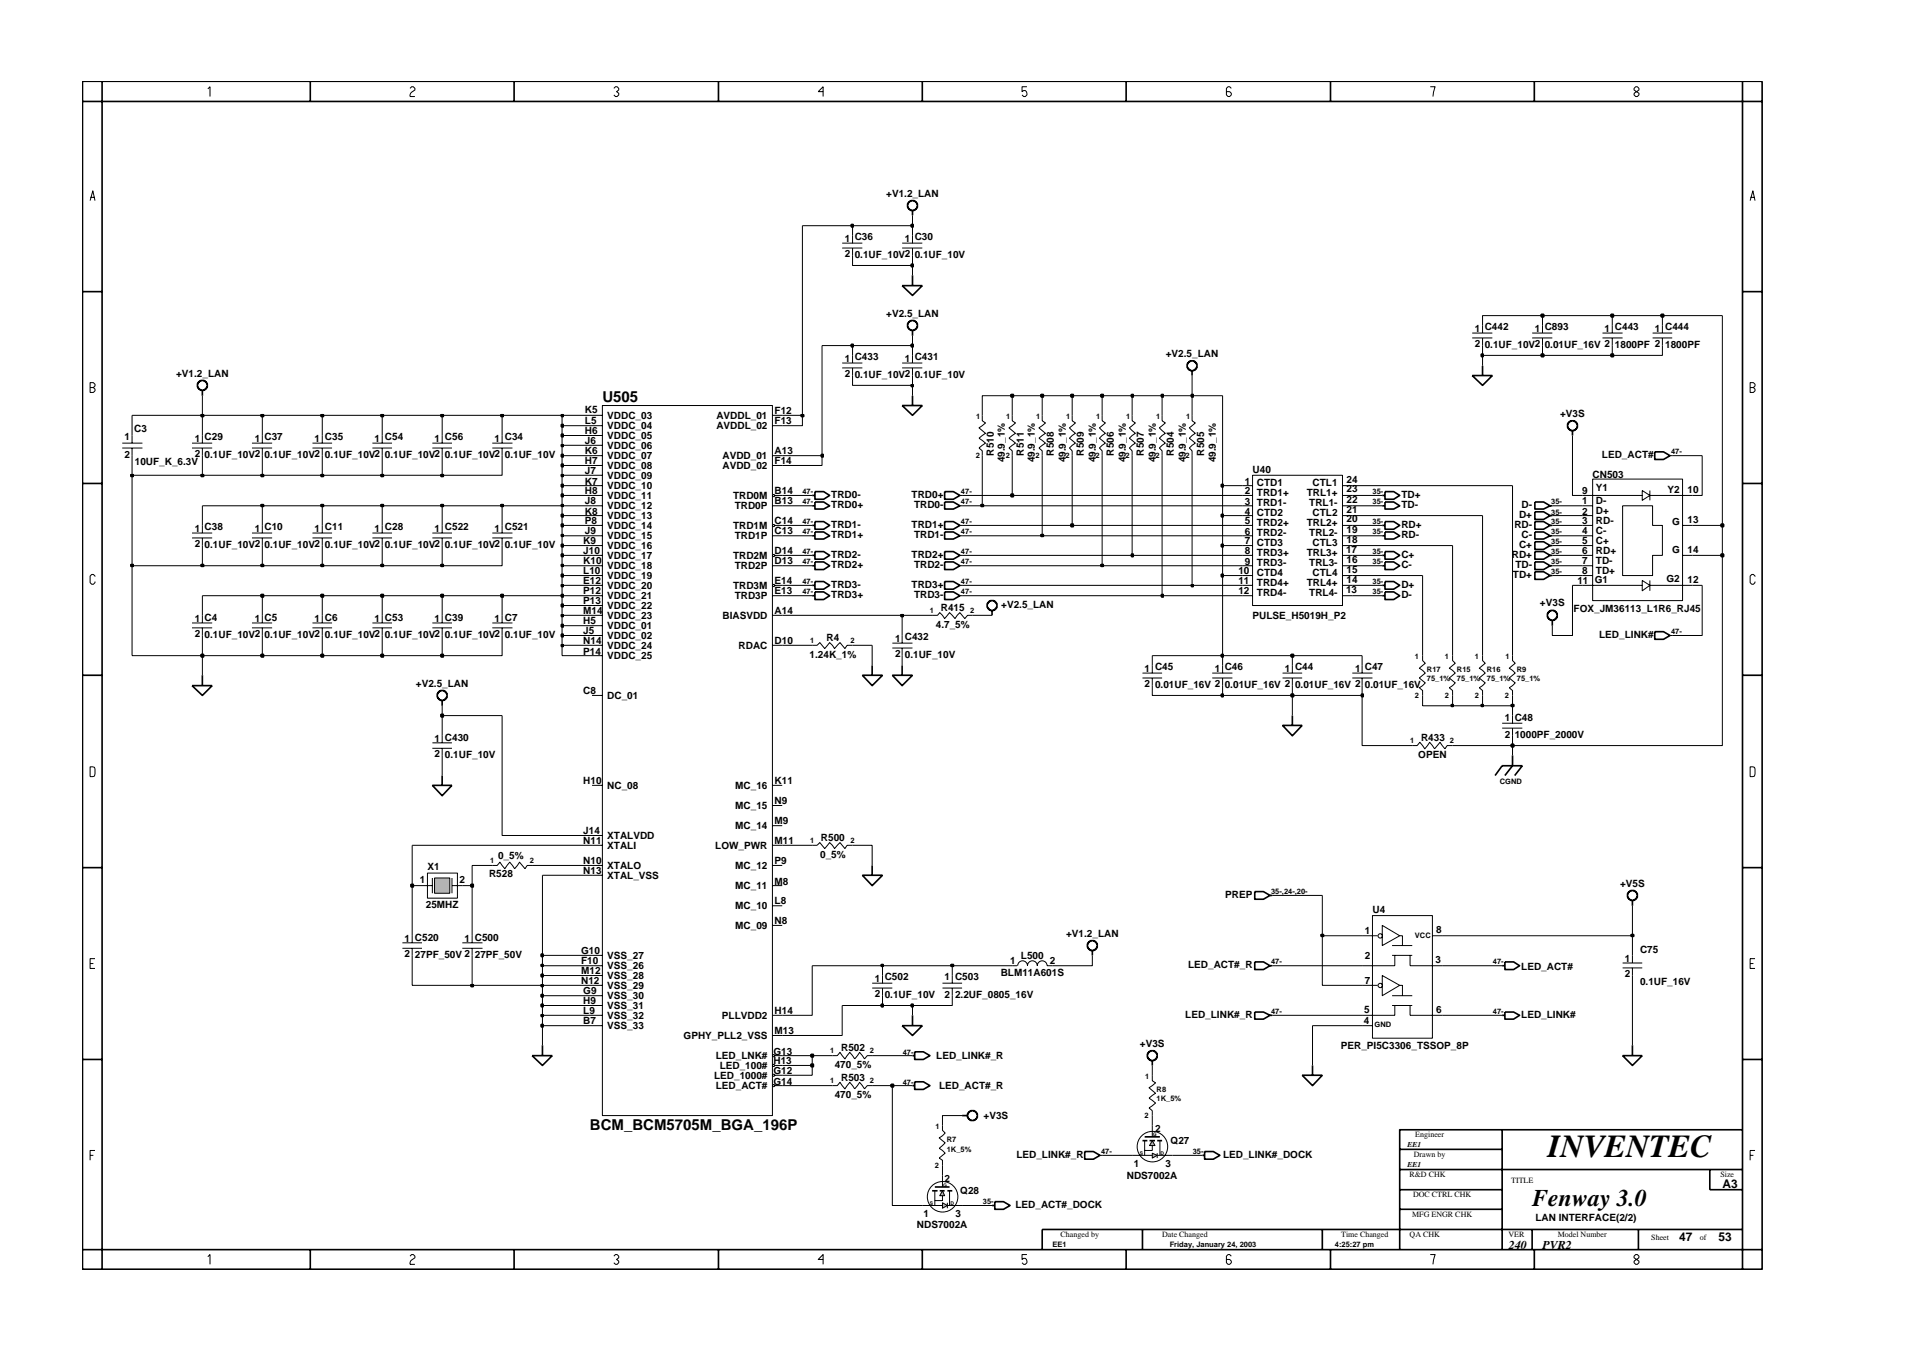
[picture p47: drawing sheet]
<svg xmlns="http://www.w3.org/2000/svg" width="297mm" height="210mm" viewBox="0 0 297 210" stroke-linecap="round" stroke-linejoin="round" font-family="sans-serif">
<defs><g id="words">
<text font-size="5" x="240.5" y="179.7">INVENTEC</text>
<text font-size="3.7" x="238" y="187.3">Fenway 3.0</text>
<g font-size="2.3">
<text x="93.6" y="62.4">U505</text>
<text x="91.6" y="175.6">BCM_BCM5705M_BGA_196P</text>
</g>
<g font-size="1.9">
<text x="267.6" y="184.6">A3</text>
<text x="234.4" y="194.1">240</text>
<text x="239.6" y="194.1">PVR2</text>
<text x="260.9" y="192.9">47</text>
<text x="267" y="192.9">53</text>
</g>
<g font-size="1.6">
<text x="137.7" y="30.6">+V1.2_LAN</text>
<text x="131.3" y="37.6">1 C36</text>
<text x="131.3" y="39.9">2</text>
<text x="132.8" y="40.1">0.1UF_10V2</text>
<text x="140.6" y="37.6">1 C30</text>
<text x="142.1" y="40.1">0.1UF_10V</text>
<text x="137.7" y="49.2">+V2.5_LAN</text>
<text x="229.1" y="51.6">1 C442</text>
<text x="229.1" y="53.9">2</text>
<text x="238.4" y="51.6">1 C893</text>
<text x="249.3" y="51.6">1 C443</text>
<text x="257.1" y="51.6">1 C444</text>
<text x="27.4" y="58.5">+V1.2_LAN</text>
<text x="131.3" y="56.2">1 C433</text>
<text x="131.3" y="58.5">2</text>
<text x="132.8" y="58.8">0.1UF_10V2</text>
<text x="140.6" y="56.2">1 C431</text>
<text x="142.1" y="58.8">0.1UF_10V</text>
<text x="181.1" y="55.4">+V2.5_LAN</text>
<text x="230.7" y="54.1">0.1UF_10V2</text>
<text x="240" y="54.1">0.01UF_16V 2</text>
<text x="250.9" y="54.1">1800PF 2</text>
<text x="258.7" y="54.1">1800PF</text>
<text x="90.9" y="65.9">L5</text>
<text x="90.9" y="64.2">K5</text>
<text x="94.3" y="65.1">VDDC_03</text>
<text x="111.3" y="65.1">AVDDL_01</text>
<text x="120.3" y="65.9">F13</text>
<text x="120.3" y="64.4">F12</text>
<text x="242.4" y="64.8">+V3S</text>
<text x="19.3" y="68.4">1</text>
<text x="19.3" y="71.1">2</text>
<text x="20.9" y="67.2">C3</text>
<text x="30.3" y="68.7">1 C29</text>
<text x="30.3" y="71">2</text>
<text x="31.8" y="71.1">0.1UF_10V2</text>
<text x="39.6" y="68.7">1 C37</text>
<text x="41.1" y="71.1">0.1UF_10V2</text>
<text x="48.9" y="68.7">1 C35</text>
<text x="50.5" y="71.1">0.1UF_10V2</text>
<text x="58.2" y="68.7">1 C54</text>
<text x="59.8" y="71.1">0.1UF_10V2</text>
<text x="67.5" y="68.7">1 C56</text>
<text x="69.1" y="71.1">0.1UF_10V2</text>
<text x="76.8" y="68.7">1 C34</text>
<text x="78.4" y="71.1">0.1UF_10V</text>
<text x="90.9" y="67.5">H6</text>
<text x="90.9" y="69">J6</text>
<text x="90.9" y="70.5">K6</text>
<text x="94.3" y="66.7">VDDC_04</text>
<text x="94.3" y="68.2">VDDC_05</text>
<text x="94.3" y="69.8">VDDC_06</text>
<text x="94.3" y="71.4">VDDC_07</text>
<text x="111.3" y="66.7">AVDDL_02</text>
<text x="112.2" y="71.4">AVDD_01</text>
<text x="120.3" y="70.5">A13</text>
<text x="154.4" y="70.8" transform="rotate(-90 154.4 70.8)">R510</text>
<text x="156.1" y="71.8" transform="rotate(-90 156.1 71.8)">49.9_1%</text>
<text x="159.1" y="70.8" transform="rotate(-90 159.1 70.8)">R511</text>
<text x="160.8" y="71.8" transform="rotate(-90 160.8 71.8)">49.9_1%</text>
<text x="163.7" y="70.8" transform="rotate(-90 163.7 70.8)">R508</text>
<text x="165.6" y="71.8" transform="rotate(-90 165.6 71.8)">49.9_1%</text>
<text x="168.4" y="70.8" transform="rotate(-90 168.4 70.8)">R509</text>
<text x="170.2" y="71.8" transform="rotate(-90 170.2 71.8)">49.9_1%</text>
<text x="173" y="70.8" transform="rotate(-90 173 70.8)">R506</text>
<text x="174.9" y="71.8" transform="rotate(-90 174.9 71.8)">49.9_1%</text>
<text x="177.7" y="70.8" transform="rotate(-90 177.7 70.8)">R507</text>
<text x="179.6" y="71.8" transform="rotate(-90 179.6 71.8)">49.9_1%</text>
<text x="182.4" y="70.8" transform="rotate(-90 182.4 70.8)">R504</text>
<text x="184.2" y="71.8" transform="rotate(-90 184.2 71.8)">49.9_1%</text>
<text x="187.1" y="70.8" transform="rotate(-90 187.1 70.8)">R505</text>
<text x="188.9" y="71.8" transform="rotate(-90 188.9 71.8)">49.9_1%</text>
<text x="248.9" y="71.1">LED_ACT#</text>
<text x="20.9" y="72.3">10UF_K_6.3V</text>
<text x="90.9" y="72.2">H7</text>
<text x="90.9" y="73.7">J7</text>
<text x="90.9" y="75.3">K7</text>
<text x="90.9" y="76.8">H8</text>
<text x="94.3" y="72.9">VDDC_08</text>
<text x="94.3" y="74.4">VDDC_09</text>
<text x="94.3" y="76">VDDC_10</text>
<text x="94.3" y="77.5">VDDC_11</text>
<text x="112.2" y="72.9">AVDD_02</text>
<text x="113.9" y="77.5">TRD0M</text>
<text x="120.3" y="72.2">F14</text>
<text x="120.3" y="76.8">B14</text>
<text x="129.1" y="77.4">TRD0-</text>
<text x="141.6" y="77.4">TRD0+</text>
<text x="193.4" y="75.3">1</text>
<text x="193.4" y="76.8">2</text>
<text x="194.6" y="73.5">U40</text>
<text x="195.3" y="77">TRD1+</text>
<text x="195.3" y="75.5">CTD1</text>
<text x="203" y="77">TRL1+</text>
<text x="203.9" y="75.5">CTL1</text>
<text x="209.2" y="76.5">23</text>
<text x="209.2" y="75">24</text>
<text x="217.7" y="77.4">TD+</text>
<text x="245.8" y="76.8">9</text>
<text x="247.4" y="74.3">CN503</text>
<text x="247.9" y="76.4">Y1</text>
<text x="259.1" y="76.6">Y2</text>
<text x="262.2" y="76.6">10</text>
<text x="30.3" y="82.6">1 C38</text>
<text x="39.6" y="82.6">1 C10</text>
<text x="48.9" y="82.6">1 C11</text>
<text x="58.2" y="82.6">1 C28</text>
<text x="67.5" y="82.6">1 C522</text>
<text x="76.8" y="82.6">1 C521</text>
<text x="90.9" y="83">J9</text>
<text x="90.9" y="78.3">J8</text>
<text x="90.9" y="79.9">K8</text>
<text x="90.9" y="81.5">P8</text>
<text x="94.3" y="82.2">VDDC_14</text>
<text x="94.3" y="83.8">VDDC_15</text>
<text x="94.3" y="79.2">VDDC_12</text>
<text x="94.3" y="80.7">VDDC_13</text>
<text x="113.9" y="82.2">TRD1M</text>
<text x="114.1" y="79.2">TRD0P</text>
<text x="114.1" y="83.8">TRD1P</text>
<text x="120.3" y="78.3">B13</text>
<text x="120.3" y="81.5">C14</text>
<text x="120.3" y="83">C13</text>
<text x="129.1" y="82">TRD1-</text>
<text x="129.1" y="83.6">TRD1+</text>
<text x="129.1" y="78.9">TRD0+</text>
<text x="141.6" y="82">TRD1+</text>
<text x="142" y="83.6">TRD1-</text>
<text x="142" y="78.9">TRD0-</text>
<text x="193.4" y="78.4">3</text>
<text x="193.4" y="81.5">5</text>
<text x="193.4" y="83.1">6</text>
<text x="193.4" y="79.9">4</text>
<text x="195.3" y="78.6">TRD1-</text>
<text x="195.3" y="81.7">TRD2+</text>
<text x="195.3" y="83.2">TRD2-</text>
<text x="195.3" y="80.2">CTD2</text>
<text x="203" y="81.7">TRL2+</text>
<text x="203.4" y="78.6">TRL1-</text>
<text x="203.4" y="83.3">TRL2-</text>
<text x="203.9" y="80.2">CTL2</text>
<text x="209.2" y="78.1">22</text>
<text x="209.2" y="81.2">20</text>
<text x="209.2" y="79.6">21</text>
<text x="209.2" y="82.8">19</text>
<text x="217.7" y="83.6">RD-</text>
<text x="217.7" y="82">RD+</text>
<text x="217.7" y="78.9">TD-</text>
<text x="235.3" y="82">RD-</text>
<text x="236" y="80.5">D+</text>
<text x="236.4" y="83.6">C-</text>
<text x="236.4" y="78.9">D-</text>
<text x="245.8" y="81.5">3</text>
<text x="245.8" y="83">4</text>
<text x="245.8" y="79.9">2</text>
<text x="245.8" y="78.3">1</text>
<text x="247.9" y="81.4">RD-</text>
<text x="247.9" y="83">C-</text>
<text x="247.9" y="79.9">D+</text>
<text x="247.9" y="78.3">D-</text>
<text x="259.8" y="81.6">G</text>
<text x="262.2" y="81.3">13</text>
<text x="30.3" y="84.9">2</text>
<text x="31.8" y="85.2">0.1UF_10V2</text>
<text x="41.1" y="85.2">0.1UF_10V2</text>
<text x="50.5" y="85.2">0.1UF_10V2</text>
<text x="59.8" y="85.2">0.1UF_10V2</text>
<text x="69.1" y="85.2">0.1UF_10V2</text>
<text x="78.4" y="85.2">0.1UF_10V</text>
<text x="90.6" y="84.6">K9</text>
<text x="90.6" y="86.1">J10</text>
<text x="90.6" y="87.6">K10</text>
<text x="90.6" y="89.3">L10</text>
<text x="94.3" y="85.3">VDDC_16</text>
<text x="94.3" y="86.9">VDDC_17</text>
<text x="94.3" y="88.5">VDDC_18</text>
<text x="94.3" y="90">VDDC_19</text>
<text x="113.9" y="86.9">TRD2M</text>
<text x="114.1" y="88.5">TRD2P</text>
<text x="120.3" y="86.1">D14</text>
<text x="120.3" y="87.6">D13</text>
<text x="129.1" y="88.2">TRD2+</text>
<text x="129.1" y="86.7">TRD2-</text>
<text x="141.6" y="86.7">TRD2+</text>
<text x="142" y="88.2">TRD2-</text>
<text x="192.4" y="89.3">10</text>
<text x="193.4" y="86.1">8</text>
<text x="193.4" y="87.7">9</text>
<text x="193.4" y="84.6">7</text>
<text x="195.3" y="86.4">TRD3+</text>
<text x="195.3" y="88">TRD3-</text>
<text x="195.3" y="84.8">CTD3</text>
<text x="195.3" y="89.5">CTD4</text>
<text x="203" y="86.4">TRL3+</text>
<text x="203.4" y="88">TRL3-</text>
<text x="203.9" y="84.8">CTL3</text>
<text x="203.9" y="89.5">CTL4</text>
<text x="209.1" y="85.9">17</text>
<text x="209.2" y="84.3">18</text>
<text x="209.2" y="89">15</text>
<text x="209.2" y="87.4">16</text>
<text x="217.7" y="88.2">C-</text>
<text x="217.7" y="86.7">C+</text>
<text x="234.9" y="86.7">RD+</text>
<text x="235" y="89.8">TD+</text>
<text x="235.4" y="88.2">TD-</text>
<text x="236" y="85.2">C+</text>
<text x="245.8" y="86.1">6</text>
<text x="245.8" y="84.6">5</text>
<text x="245.8" y="89.3">8</text>
<text x="245.8" y="87.6">7</text>
<text x="247.9" y="86.1">RD+</text>
<text x="247.9" y="84.6">C+</text>
<text x="247.9" y="89.2">TD+</text>
<text x="247.9" y="87.6">TD-</text>
<text x="259.8" y="86">G</text>
<text x="262.2" y="86">14</text>
<text x="90.6" y="90.8">E12</text>
<text x="90.6" y="92.3">P12</text>
<text x="90.6" y="93.9">P13</text>
<text x="90.6" y="95.4">M14</text>
<text x="94.3" y="91.5">VDDC_20</text>
<text x="94.3" y="93.1">VDDC_21</text>
<text x="94.3" y="94.6">VDDC_22</text>
<text x="113.9" y="91.5">TRD3M</text>
<text x="114.1" y="93.1">TRD3P</text>
<text x="120.3" y="95.4">A14</text>
<text x="120.3" y="90.8">E14</text>
<text x="120.3" y="92.3">E13</text>
<text x="129.1" y="92.9">TRD3+</text>
<text x="129.1" y="91.3">TRD3-</text>
<text x="141.6" y="91.3">TRD3+</text>
<text x="142" y="92.9">TRD3-</text>
<text x="146.2" y="94.9">R415</text>
<text x="155.5" y="94.5">+V2.5_LAN</text>
<text x="192.4" y="90.8">11</text>
<text x="192.4" y="92.3">12</text>
<text x="195.3" y="91">TRD4+</text>
<text x="195.3" y="92.6">TRD4-</text>
<text x="203" y="91.1">TRL4+</text>
<text x="203.4" y="92.6">TRL4-</text>
<text x="209.1" y="92.1">13</text>
<text x="209.2" y="90.6">14</text>
<text x="217.7" y="91.3">D+</text>
<text x="217.7" y="92.9">D-</text>
<text x="239.2" y="94.2">+V3S</text>
<text x="244.5" y="95.1">FOX_JM36113_L1R6_RJ45</text>
<text x="245.1" y="90.8">11</text>
<text x="247.8" y="90.6">G1</text>
<text x="258.9" y="90.4">G2</text>
<text x="262.2" y="90.6">12</text>
<text x="30.3" y="96.6">1 C4</text>
<text x="30.3" y="98.9">2</text>
<text x="31.8" y="99.2">0.1UF_10V2</text>
<text x="39.6" y="96.6">1 C5</text>
<text x="41.1" y="99.2">0.1UF_10V2</text>
<text x="48.9" y="96.6">1 C6</text>
<text x="50.5" y="99.2">0.1UF_10V2</text>
<text x="58.2" y="96.6">1 C53</text>
<text x="59.8" y="99.2">0.1UF_10V2</text>
<text x="67.5" y="96.6">1 C39</text>
<text x="69.1" y="99.2">0.1UF_10V2</text>
<text x="76.8" y="96.6">1 C7</text>
<text x="78.4" y="99.2">0.1UF_10V</text>
<text x="90.6" y="101.7">P14</text>
<text x="90.6" y="100.1">N14</text>
<text x="90.6" y="97">H5</text>
<text x="90.6" y="98.6">J5</text>
<text x="94.3" y="96.2">VDDC_23</text>
<text x="94.3" y="100.8">VDDC_24</text>
<text x="94.3" y="97.8">VDDC_01</text>
<text x="94.3" y="99.3">VDDC_02</text>
<text x="112.2" y="96.2">BIASVDD</text>
<text x="114.8" y="100.8">RDAC</text>
<text x="120.3" y="100.1">D10</text>
<text x="128.4" y="99.6">R4</text>
<text x="139.1" y="99.8">1 C432</text>
<text x="145.4" y="97.6">4.7_5%</text>
<text x="194.6" y="96.2">PULSE_H5019H_P2</text>
<text x="248.4" y="99.1">LED_LINK#</text>
<text x="64.6" y="106.7">+V2.5_LAN</text>
<text x="90.6" y="107.9">C8</text>
<text x="94.3" y="102.4">VDDC_25</text>
<text x="125.8" y="102.3">1.24K_1%</text>
<text x="139.1" y="102">2</text>
<text x="140.6" y="102.2">0.1UF_10V</text>
<text x="177.8" y="104.4">1 C45</text>
<text x="177.8" y="106.7">2</text>
<text x="179.4" y="106.9">0.01UF_16V 2</text>
<text x="188.8" y="104.4">1 C46</text>
<text x="190.3" y="106.9">0.01UF_16V 2</text>
<text x="199.6" y="104.4">1 C44</text>
<text x="201.2" y="106.9">0.01UF_16V 2</text>
<text x="210.5" y="104.4">1 C47</text>
<text x="212" y="106.9">0.01UF_16V</text>
<text x="94.3" y="108.6">DC_01</text>
<text x="233.8" y="111.9">1 C48</text>
<text x="67.5" y="115.2">1 C430</text>
<text x="67.5" y="117.6">2</text>
<text x="69.1" y="117.8">0.1UF_10V</text>
<text x="220.3" y="117.8">OPEN</text>
<text x="220.8" y="115.1">R433</text>
<text x="233.8" y="114.7">2</text>
<text x="235.3" y="114.7">1000PF_2000V</text>
<text x="90.6" y="121.9">H10</text>
<text x="94.3" y="122.6">NC_08</text>
<text x="114.2" y="125.7">MC_15</text>
<text x="114.2" y="122.6">MC_16</text>
<text x="120.3" y="125">N9</text>
<text x="120.3" y="121.9">K11</text>
<text x="90.6" y="131.2">N11</text>
<text x="90.6" y="129.6">J14</text>
<text x="94.3" y="131.9">XTALI</text>
<text x="94.3" y="130.4">XTALVDD</text>
<text x="111.1" y="131.9">LOW_PWR</text>
<text x="114.2" y="128.9">MC_14</text>
<text x="120.3" y="131.2">M11</text>
<text x="120.3" y="128">M9</text>
<text x="127.5" y="130.7">R500</text>
<text x="65.2" y="137.2">1</text>
<text x="66.4" y="135.2">X1</text>
<text x="71.4" y="137.2">2</text>
<text x="76" y="136.2">R528</text>
<text x="77.4" y="133.5">0_5%</text>
<text x="90.6" y="134.3">N10</text>
<text x="90.6" y="135.8">N13</text>
<text x="94.3" y="135">XTALO</text>
<text x="94.3" y="136.6">XTAL_VSS</text>
<text x="114.2" y="135">MC_12</text>
<text x="120.3" y="137.4">M8</text>
<text x="120.3" y="134.3">P9</text>
<text x="127.4" y="133.4">0_5%</text>
<text x="251.7" y="137.7">+V5S</text>
<text x="66.1" y="141.1">25MHZ</text>
<text x="114.2" y="141.3">MC_10</text>
<text x="114.2" y="138.2">MC_11</text>
<text x="120.3" y="143.6">N8</text>
<text x="120.3" y="140.5">L8</text>
<text x="190.4" y="139.5">PREP</text>
<text x="213.2" y="141.8">U4</text>
<text x="62.9" y="146.3">1 C520</text>
<text x="62.9" y="148.7">2</text>
<text x="64.5" y="148.9">27PF_50V 2</text>
<text x="72.2" y="146.3">1 C500</text>
<text x="73.8" y="148.9">27PF_50V</text>
<text x="90.3" y="149.8">F10</text>
<text x="90.3" y="148.3">G10</text>
<text x="94.3" y="149">VSS_27</text>
<text x="114.2" y="144.3">MC_09</text>
<text x="156.9" y="149.8">1</text>
<text x="158.6" y="149">L500</text>
<text x="163.1" y="149.8">2</text>
<text x="165.6" y="145.5">+V1.2_LAN</text>
<text x="212" y="145.1">1</text>
<text x="212" y="149">2</text>
<text x="223" y="149.6">3</text>
<text x="223.1" y="144.9">8</text>
<text x="252.4" y="149.5">1</text>
<text x="254.8" y="148.1">C75</text>
<text x="90.3" y="151.4">M12</text>
<text x="90.3" y="152.9">N12</text>
<text x="90.6" y="154.4">G9</text>
<text x="94.3" y="150.6">VSS_26</text>
<text x="94.3" y="152.1">VSS_28</text>
<text x="94.3" y="153.7">VSS_29</text>
<text x="94.3" y="155.3">VSS_30</text>
<text x="135.9" y="152.5">1 C502</text>
<text x="135.9" y="154.9">2</text>
<text x="137.4" y="155">0.1UF_10V</text>
<text x="146.8" y="152.3">1 C503</text>
<text x="146.8" y="155">2</text>
<text x="148.4" y="155">2.2UF_0805_16V</text>
<text x="155.5" y="151.6">BLM11A601S</text>
<text x="184.6" y="150.4">LED_ACT#_R</text>
<text x="212" y="152.9">7</text>
<text x="236.3" y="150.8">LED_ACT#</text>
<text x="252.4" y="151.7">2</text>
<text x="254.8" y="153.1">0.1UF_16V</text>
<text x="90.6" y="156.1">H9</text>
<text x="90.6" y="157.6">L9</text>
<text x="90.6" y="159.1">B7</text>
<text x="94.3" y="156.8">VSS_31</text>
<text x="94.3" y="158.3">VSS_32</text>
<text x="94.3" y="159.9">VSS_33</text>
<text x="106.2" y="161.5">GPHY_PLL2_VSS</text>
<text x="112.2" y="158.3">PLLVDD2</text>
<text x="120.3" y="157.6">H14</text>
<text x="120.3" y="160.7">M13</text>
<text x="184.1" y="158.1">LED_LINK#_R</text>
<text x="211.9" y="159.2">4</text>
<text x="211.9" y="157.4">5</text>
<text x="223.1" y="157.4">6</text>
<text x="236.3" y="158.1">LED_LINK#</text>
<text x="110.9" y="167.6">LED_1000#</text>
<text x="111.2" y="164.6">LED_LNK#</text>
<text x="111.8" y="166.1">LED_100#</text>
<text x="120.2" y="165.4">H13</text>
<text x="120.2" y="166.9">G12</text>
<text x="120.2" y="163.8">G13</text>
<text x="129.7" y="166">470_5%</text>
<text x="130.7" y="167.9">R503</text>
<text x="130.7" y="163.3">R502</text>
<text x="145.5" y="164.6">LED_LINK#_R</text>
<text x="177.1" y="162.6">+V3S</text>
<text x="208.3" y="163">PER_PI5C3306_TSSOP_8P</text>
<text x="111.2" y="169.2">LED_ACT#</text>
<text x="120.2" y="168.5">G14</text>
<text x="129.7" y="170.6">470_5%</text>
<text x="145.9" y="169.2">LED_ACT#_R</text>
<text x="152.8" y="173.9">+V3S</text>
<text x="157.9" y="179.9">LED_LINK#_R</text>
<text x="179.4" y="175.9">2</text>
<text x="181.9" y="177.8">Q27</text>
<text x="190" y="179.9">LED_LINK#_DOCK</text>
<text x="146.8" y="183.6">2</text>
<text x="149.2" y="185.5">Q28</text>
<text x="175.1" y="183.2">NDS7002A</text>
<text x="176.1" y="181.3">1</text>
<text x="181" y="181.3">3</text>
<text x="142.5" y="190.8">NDS7002A</text>
<text x="143.5" y="189.1">1</text>
<text x="148.4" y="189.1">3</text>
<text x="157.8" y="187.7">LED_ACT#_DOCK</text>
<text x="238.6" y="189.6">LAN INTERFACE(2/2)</text>
</g>
<g font-size="1.2">
<text x="151.7" y="65.1">1</text>
<text x="156.3" y="65.1">1</text>
<text x="161" y="65.1">1</text>
<text x="165.6" y="65.1">1</text>
<text x="170.3" y="65.1">1</text>
<text x="174.9" y="65.1">1</text>
<text x="179.6" y="65.1">1</text>
<text x="184.3" y="65.1">1</text>
<text x="151.6" y="71.1">2</text>
<text x="156.2" y="71.1">2</text>
<text x="160.9" y="71.1">2</text>
<text x="165.6" y="71.1">2</text>
<text x="170.2" y="71.1">2</text>
<text x="174.9" y="71.1">2</text>
<text x="179.5" y="71.1">2</text>
<text x="184.2" y="71.1">2</text>
<text x="259.6" y="70.5">47-</text>
<text x="124.7" y="76.8">47-</text>
<text x="149.3" y="76.8">47-</text>
<text x="213.2" y="76.8">35-</text>
<text x="124.7" y="78.3">47-</text>
<text x="124.7" y="83">47-</text>
<text x="124.7" y="81.5">47-</text>
<text x="149.3" y="78.3">47-</text>
<text x="149.3" y="81.5">47-</text>
<text x="149.3" y="83">47-</text>
<text x="213.2" y="83">35-</text>
<text x="213.2" y="78.3">35-</text>
<text x="213.2" y="81.5">35-</text>
<text x="241" y="83">35-</text>
<text x="241" y="79.9">35-</text>
<text x="241" y="81.5">35-</text>
<text x="241" y="78.3">35-</text>
<text x="124.7" y="86.1">47-</text>
<text x="124.7" y="87.6">47-</text>
<text x="149.3" y="87.6">47-</text>
<text x="149.3" y="86.1">47-</text>
<text x="213.2" y="87.6">35-</text>
<text x="213.2" y="86.1">35-</text>
<text x="241" y="87.6">35-</text>
<text x="241" y="89.3">35-</text>
<text x="241" y="86.1">35-</text>
<text x="241" y="84.6">35-</text>
<text x="124.7" y="90.8">47-</text>
<text x="124.7" y="92.3">47-</text>
<text x="144.5" y="95.3">1</text>
<text x="149.3" y="90.8">47-</text>
<text x="149.3" y="92.3">47-</text>
<text x="150.7" y="95.3">2</text>
<text x="213.2" y="92.3">35-</text>
<text x="213.2" y="90.8">35-</text>
<text x="125.8" y="99.9">1</text>
<text x="132.1" y="99.9">2</text>
<text x="259.6" y="98.6">47-</text>
<text x="219.8" y="102.4">1</text>
<text x="221.7" y="105.8">75_1%</text>
<text x="221.7" y="104.4">R17</text>
<text x="224.5" y="102.4">1</text>
<text x="226.3" y="104.4">R15</text>
<text x="226.3" y="105.8">75_1%</text>
<text x="229.1" y="102.4">1</text>
<text x="231" y="104.4">R16</text>
<text x="231" y="105.8">75_1%</text>
<text x="233.9" y="102.4">1</text>
<text x="235.7" y="104.4">R9</text>
<text x="235.7" y="105.8">75_1%</text>
<text x="219.8" y="108.5">2</text>
<text x="224.5" y="108.5">2</text>
<text x="229.1" y="108.5">2</text>
<text x="233.8" y="108.5">2</text>
<text x="219.1" y="115.4">1</text>
<text x="225.2" y="115.4">2</text>
<text x="233" y="121.8">CGND</text>
<text x="125.8" y="131">1</text>
<text x="132.1" y="131">2</text>
<text x="76.1" y="134.1">1</text>
<text x="82.3" y="134.1">2</text>
<text x="197.5" y="139">35-,24-,20-</text>
<text x="197.5" y="149.8">47-</text>
<text x="219.8" y="145.7">VCC</text>
<text x="231.9" y="149.8">47-</text>
<text x="197.5" y="157.6">47-</text>
<text x="213.6" y="159.5">GND</text>
<text x="231.9" y="157.6">47-</text>
<text x="129" y="163.7">1</text>
<text x="135.2" y="163.6">2</text>
<text x="140.2" y="163.8">47-</text>
<text x="177.9" y="167.7">1</text>
<text x="129" y="168.3">1</text>
<text x="135.2" y="168.2">2</text>
<text x="140.2" y="168.5">47-</text>
<text x="177.8" y="173.7">2</text>
<text x="179.7" y="169.6">R8</text>
<text x="179.7" y="171.1">1K_5%</text>
<text x="145.3" y="175.4">1</text>
<text x="147.1" y="178.9">1K_5%</text>
<text x="147.1" y="177.4">R7</text>
<text x="171.1" y="179.3">47-</text>
<text x="185.3" y="179.3">35-</text>
<text x="218.6" y="178.2">EE1</text>
<text x="219.6" y="179.8">Drawn by</text>
<text x="219.9" y="176.7">Engineer</text>
<text x="145.2" y="181.5">2</text>
<text x="218.6" y="181.3">EE1</text>
<text x="219" y="182.9">R&amp;D CHK</text>
<text x="234.8" y="183.8">TITLE</text>
<text x="267.3" y="182.9">Size</text>
<text x="152.7" y="187.1">35-</text>
<text x="219.4" y="189.2">MFG ENGR CHK</text>
<text x="219.5" y="186">DOC CTRL CHK</text>
<text x="163.5" y="193.7">EE1</text>
<text x="164.8" y="192.2">Changed by</text>
<text x="180.6" y="192.2">Date Changed</text>
<text x="181.7" y="193.7">Friday, January 24, 2003</text>
<text x="207.4" y="193.7">4:25:27 pm</text>
<text x="208.4" y="192.2">Time Changed</text>
<text x="219" y="192.2">QA CHK</text>
<text x="234.3" y="192.2">VER</text>
<text x="242" y="192.2">Model Number</text>
<text x="256.5" y="192.7">Sheet</text>
<text x="264.1" y="192.7">of</text>
</g>
<g font-size=".8">
<text x="177.1" y="179.5">S</text>
<text x="179.1" y="176.6">G</text>
<text x="180.3" y="179.5">D</text>
<text x="146.5" y="184.4">G</text>
<text x="144.5" y="187.2">S</text>
<text x="147.7" y="187.2">D</text>
</g>
</g></defs>
<g fill="none" stroke="#000" stroke-width=".16">
<path d="M39.1 68.8h3.2M39.1 69.6h3.2M40.8 67.7v1.1M40.8 69.6v1.2M245.8 77h9.3M245.8 78.6h1.6M247.4 74.4h14v18.9h-14zM252.1 78.6h4.6v3h1.6v4.7h-1.6v3.1h-4.6zM255.1 76.2l1.2 .8-1.2 .7zM256.3 77h6.6M256.3 76.2v1.5M57.9 82.8h3"/>
<path d="M57.9 83.6h3M59.4 81.6v1.2M59.4 83.6v1.2M245.8 80.1h1.6M245.8 81.6h1.6M245.8 83.2h1.6M245.8 84.8h1.6M245.8 86.3h1.6M245.8 87.9h1.6M245.8 89.4h1.6M245.8 90.9h9.3M255.1 90.2l1.2 .7-1.2 .9z"/>
<path d="M256.3 90.9h6.6M256.3 90.2v1.6M261.4 81.6h1.5M261.4 86.3h1.5M179 174.9v1.7"/>
</g>
<g fill="none" stroke="#000" stroke-width=".25">
<path d="M238.4 79.5h1.4l1 .6-1 .6h-1.4zM126.2 81.6h.4M126.6 81h1.4l.9 .6-.9 .6h-1.4zM238.4 88.8h1.4l1 .6-1 .6h-1.4zM240.8 89.4h.4M240.8 80.1h.4M140.2 159.4h3.1l-1.5 1.5zM141.8 157.7v1.7M149.5 173.3h.8M150.6 172.7h.1a.55 .55 0 0 1 .9 .1l.2 .3v.7l-.5 .3h-.5l-.5-.5v-.5zM177.8 176.6h2.4M178.6 163.3h.7l.4 .3 .1 .7-.4 .4-.6 .1-.5-.4v-.6z"/>
<path d="M179 164.8v.7"/>
</g>
<path d="M179 179.2l.8 .3-.8 .4z" fill-rule="evenodd" fill="#b3b3b3" stroke="#000" stroke-width=".16"/>
<path d="M179.8 179.2v.7" fill="none" stroke="#000" stroke-width=".16"/>
<path d="M179 177.2l.4 .8h-.8z" fill-rule="evenodd" fill="#b3b3b3" stroke="#000" stroke-width=".16"/>
<g fill="none" stroke="#000" stroke-width=".25">
<path d="M141.1 50.1l.2-.1a.55 .55 0 0 1 1 .1l.2 .2v.5l-.5 .5h-.5l-.4-.3-.1-.2zM141.8 51.3v.9M146.8 78h1.3l1 .6-1 .5h-1.3zM214.7 77h.5M215.2 76.4h1.3l1 .6-1 .6h-1.3zM214.7 86.3h.5M214.7 92.6h.5M215.2 85.7h1.3l1 .6-1 .6h-1.3zM215.2 92h1.3l1 .6-1 .5h-1.3zM238.4 85.7h1.4l1 .6-1 .6h-1.4zM238.4 87.3h1.4l1 .6-1 .6h-1.4zM240.8 86.3h.4"/>
<path d="M240.8 87.9h.4M138.6 104.9h3.2l-1.6 1.6zM140.2 103.4v1.5M199.2 112.7h3.1l-1.5 1.6zM200.8 111.2v1.5M194.9 157.2h1.4l1 .5-1 .6h-1.4zM197.3 157.7h.3M177.5 177.2h.8M178.6 177.2h.8M179.8 177.2h.7M145.2 184.4h2.3"/>
</g>
<g fill="none" stroke="#000" stroke-width=".16">
<path d="M140.2 56.4h3.1M140.2 57.2h3.1M141.8 55.2v1.2M141.8 57.2v1.1M248.9 51.7h3.2M248.9 52.5h3.2M250.5 50.6v1.1M250.5 52.5v1.2M57.9 68.8h3M57.9 69.6h3M59.4 67.7v1.1M59.4 69.6v1.2"/>
<path d="M92 78.6h1.6M92 64.5h1.6M92 66.1h1.6M92 67.7h1.6M92 69.2h1.6M92 70.8h1.6M92 72.3h1.6M92 73.8h1.6M92 75.5h1.6M92 77h1.6M93.6 63h26.4v110.3h-26.4zM120 78.6h1.5"/>
<path d="M120 64.5h1.5M120 66.1h1.5M120 70.8h1.5M120 72.3h1.5M120.3 77h1.2M149.1 78.6h.4M161.9 64.5v.9l.5 .3-1 .8 1 .8-1 .8 1 .7-1 .8 .5 .4v.8M92 80.1h1.6M92 81.6h1.6M92 83.2h1.6M92 84.8h1.6M92 86.3h1.6"/>
<path d="M92 87.9h1.6M92 89.4h1.6M92 90.9h1.6M92 92.6h1.6M92 94.1h1.6M92 95.6h1.6M92 97.2h1.6M92 98.7h1.6M120 83.2h1.5M120 87.9h1.5M120 92.6h1.5M120 95.6h1.5"/>
<path d="M120.3 81.6h1.2M120.3 86.3h1.2M120.3 90.9h1.2M92 100.3h1.6M92 101.9h1.6M92 108h1.6M120 100.3h1.5M219.4 115.8h.8l.4-.5 .7 1 .8-1 .8 1 .8-1 .8 1 .3-.5h.9M92 122h1.6M92 129.8h1.6M92 131.3h1.6M92 134.5h1.6"/>
<path d="M92 136h1.6M120 122h1.5M120 131.3h1.5M120 134.5h1.5M120 125.2h1.5M120 128.3h1.5M120 137.6h1.5M92 148.4h1.6M92 150h1.6M92 151.6h1.6M92 153.1h1.6M92 154.7h1.6"/>
<path d="M92 156.2h1.6M92 157.7h1.6M92 159.4h1.6M120 157.7h1.5M120 140.7h1.5M120 143.8h1.5M252.1 149.6h3M252.1 150.4h3M253.6 148.4v1.2M253.6 150.4v1.2M120 160.9h1.5M120.3 164h1.2"/>
<path d="M120.3 165.5h1.2M120.3 167.1h1.2M120.3 168.7h1.2M175.9 179.5h3.1M177.8 177.2v2.3M179 178v.7h-1.2M179.8 179.5h2.3M180.2 177.2v2.3M146.4 182.6v1.8"/>
<circle cx="120.2" cy="77" r=".17"/>
<circle cx="120.2" cy="91" r=".17"/>
<circle cx="120.2" cy="81.7" r=".17"/>
<circle cx="120.2" cy="86.3" r=".17"/>
<circle cx="120.2" cy="164" r=".17"/>
<circle cx="120.2" cy="165.5" r=".17"/>
<circle cx="120.2" cy="167.1" r=".17"/>
<circle cx="120.2" cy="168.7" r=".17"/>
<circle cx="179" cy="178.2" r="2.37"/>
</g>
<path d="M146.4 186.9l.8 .4-.8 .4z" fill-rule="evenodd" fill="#b3b3b3" stroke="#000" stroke-width=".16"/>
<path d="M147.2 186.9v.8" fill="none" stroke="#000" stroke-width=".16"/>
<path d="M146.4 185l.4 .8h-.8z" fill-rule="evenodd" fill="#b3b3b3" stroke="#000" stroke-width=".16"/>
<g fill="none" stroke="#000" stroke-width=".25">
<path d="M141.3 31.3a.55 .55 0 0 1 1 .1l.2 .3-.1 .7-.4 .3h-.5l-.5-.5v-.5zM141.8 32.7v.8M31 59.2l.7-.1 .4 .4 .1 .6-.3 .5h-.7l-.4-.3-.1-.7zM140.2 44.4h3.1l-1.5 1.5zM141.8 42.8v1.6M228.7 58.3h3.1l-1.5 1.6zM230.3 56.8v1.5M31.4 60.7v.8M126.2 78.6h.4M126.6 78h1.4l.9 .6-.9 .5h-1.4zM140.2 63h3.1l-1.5 1.5zM141.8 61.5v1.5"/>
<path d="M146.8 76.4h1.3l1 .6-1 .6h-1.3zM214.7 78.6h.5M215.2 78h1.3l1 .6-1 .5h-1.3zM238.4 78h1.4l1 .6-1 .5h-1.4zM240.8 78.6h.4M243.8 65.5h.1a.55 .55 0 0 1 .9 .1l.3 .3-.1 .7-.5 .3h-.5l-.5-.5v-.5zM244.3 66.9v.8M257.1 70.2h1.3l1 .6-1 .6h-1.3zM126.2 90.9h.4M126.2 86.3h.4M126.2 87.9h.4M126.2 83.2h.4"/>
<path d="M126.2 92.6h.4M126.6 90.4h1.4l.9 .5-.9 .6h-1.4zM126.6 85.7h1.4l.9 .6-.9 .6h-1.4zM126.6 82.6h1.4l.9 .6-.9 .5h-1.4zM126.6 87.3h1.4l.9 .6-.9 .6h-1.4zM126.6 92h1.4l.9 .6-.9 .5h-1.4zM146.8 81h1.3l1 .6-1 .6h-1.3zM146.8 82.6h1.3l1 .6-1 .5h-1.3zM146.8 87.3h1.3l1 .6-1 .6h-1.3zM146.8 90.4h1.3l1 .5-1 .6h-1.3zM146.8 92h1.3l1 .6-1 .5h-1.3zM146.8 85.7h1.3l1 .6-1 .6h-1.3z"/>
<path d="M153.5 93.6l.2-.1a.55 .55 0 0 1 .9 .1l.3 .2v.5l-.5 .5h-.5l-.5-.3v-.7zM154.1 94.8v.8M214.7 81.6h.5M214.7 90.9h.5M214.7 87.9h.5M214.7 83.2h.5M215.2 90.4h1.3l1 .5-1 .6h-1.3zM215.2 87.3h1.3l1 .6-1 .6h-1.3zM215.2 82.6h1.3l1 .6-1 .5h-1.3zM215.2 81h1.3l1 .6-1 .6h-1.3zM238.4 81h1.4l1 .6-1 .6h-1.4zM238.4 84.2h1.4l1 .6-1 .6h-1.4z"/>
<path d="M238.4 82.6h1.4l1 .6-1 .5h-1.4zM240.5 95.2l.2-.2a.55 .55 0 0 1 1 .1l.2 .2v.6l-.5 .5h-.5l-.4-.4-.1-.1zM240.8 81.6h.4M240.8 83.2h.4M240.8 84.8h.4M241.2 96.4v.8M257.1 98.1h1.3l1 .6-1 .6h-1.3zM29.8 106.5h3.2l-1.6 1.5zM31.4 104.9v1.6M68 107.6l.3-.1a.55 .55 0 0 1 .9 0l.3 .3v.5l-.6 .5h-.5l-.4-.3-.1-.2zM68.7 108.8v.9M235 117.4v1.6l-1.2 1.5"/>
<path d="M134 136h3.1l-1.6 1.6zM135.5 134.5v1.5M194.9 138.5h1.4l1 .6-1 .6h-1.4zM197.3 139.1h.3M232.3 120.5l1.1-1.5h3.1l-1.2 1.5M253 138.6l.2-.1a.55 .55 0 0 1 .9 .1l.3 .3v.5l-.5 .5h-.5l-.5-.4-.1-.6zM253.6 139.9v.8M169.1 146.4l.2-.1a.55 .55 0 0 1 .9 .1l.3 .3v.5l-.5 .5h-.6l-.4-.4-.1-.6zM169.7 147.7v.7M233.4 150h.4M233.4 157.7h.4M233.8 149.5h1.3l1 .5-1 .6h-1.3z"/>
<path d="M233.8 157.2h1.3l1 .5-1 .6h-1.3zM82.7 164h3.1l-1.5 1.5zM84.3 162.4v1.6M141.8 168.7h.3M142.1 168.1h1.4l1 .6-1 .6h-1.4zM168.5 178.9h1.4l1 .6-1 .6h-1.4zM186.8 179.5h.3M187.1 178.9h1.4l1 .6-1 .6h-1.4zM202.3 167.1h3.1l-1.5 1.6zM203.9 165.5v1.6M252.1 164h3l-1.5 1.5zM253.6 162.4v1.6"/>
<path d="M144.8 185h.9M146 185h.8M147.2 185h.7M154.1 187.3h.4M154.5 186.7h1.4l1 .6-1 .6h-1.4z"/>
</g>
<g fill="none" stroke="#000" stroke-width=".16">
<path d="M140.2 37.8h3.1M140.2 38.5h3.1M141.8 36.6v1.2M141.8 38.5v1.2M130.8 56.4h3.2M130.8 57.2h3.2M132.4 55.2v1.2M132.4 57.2v1.1M228.7 51.7h3.1M228.7 52.5h3.1M230.3 50.6v1.1M230.3 52.5v1.2"/>
<path d="M238 51.7h3.2M238 52.5h3.2M239.6 50.6v1.1M239.6 52.5v1.2M256.7 51.7h3.1M256.7 52.5h3.1M258.3 50.6v1.1M258.3 52.5v1.2M19 68.8h3.1M19 69.6h3.1M20.5 67.7v1.1M20.5 69.6v1.2"/>
<path d="M29.8 68.8h3.2M29.8 69.6h3.2M31.4 67.7v1.1M31.4 69.6v1.2M48.5 68.8h3.1M48.5 69.6h3.1M50.1 67.7v1.1M50.1 69.6v1.2M67.2 68.8h3M67.2 69.6h3M68.7 67.7v1.1M68.7 69.6v1.2"/>
<path d="M149.1 77h.4M152.6 64.5v.9l.5 .3-1 .8 1 .8-1 .8 1 .7-1 .8 .5 .4v.8M157.3 64.5v.9l.5 .3-1.1 .8 1.1 .8-1.1 .8 1.1 .7-1.1 .8 .6 .4v.8M166.6 64.5v.9l.5 .3-1 .8 1 .8-1 .8 1 .7-1 .8 .5 .4v.8M171.2 64.5v.9l.5 .3-.9 .8 .9 .8-.9 .8 .9 .7-.9 .8 .4 .4v.8M180.5 64.5v.9l.5 .3-.9 .8 .9 .8-.9 .8 .9 .7-.9 .8 .4 .4v.8M185.2 64.5v.9l.5 .3-.9 .8 .9 .8-.9 .8 .9 .7-.9 .8 .4 .4v.8M193 77h1.6M193 75.5h1.6M193 78.6h1.6M194.6 73.8h14v20.3h-14zM208.6 77h1.5"/>
<path d="M208.6 75.5h1.5M208.6 78.6h1.5M259.4 70.8h.4M29.8 82.8h3.2M29.8 83.6h3.2M29.8 96.8h3.2M29.8 97.6h3.2M31.4 81.6v1.2M31.4 83.6v1.2M31.4 95.6v1.2M31.4 97.6v1.1M39.1 82.8h3.2"/>
<path d="M39.1 83.6h3.2M39.1 96.8h3.2M39.1 97.6h3.2M40.8 81.6v1.2M40.8 83.6v1.2M40.8 95.6v1.2M40.8 97.6v1.1M48.5 96.8h3.1M48.5 97.6h3.1M50.1 95.6v1.2M50.1 97.6v1.1M57.9 96.8h3"/>
<path d="M57.9 97.6h3M59.4 95.6v1.2M59.4 97.6v1.1M67.2 96.8h3M67.2 97.6h3M68.7 95.6v1.2M68.7 97.6v1.1M76.5 82.8h3.1M76.5 83.6h3.1M76.5 96.8h3.1M76.5 97.6h3.1M78 81.6v1.2"/>
<path d="M78 83.6v1.2M78 95.6v1.2M78 97.6v1.1M138.6 99.9h3.2M140.2 98.7v1.2M144.8 95.6h.9l.3-.4 .8 .9 .7-.9 .9 .9 .7-.9 .8 .9 .4-.5h.8M149.1 81.6h.4M149.1 83.2h.4M149.1 87.9h.4M149.1 90.9h.4M149.1 92.6h.4M149.1 86.3h.4"/>
<path d="M193 81.6h1.6M193 83.2h1.6M193 87.9h1.6M193 90.9h1.6M193 92.6h1.6M193 80.1h1.6M193 84.8h1.6M193 86.3h1.6M193 89.4h1.6M208.6 81.6h1.5M208.6 83.2h1.5M208.6 87.9h1.5"/>
<path d="M208.6 90.9h1.5M208.6 92.6h1.5M208.6 80.1h1.5M208.6 84.8h1.5M208.6 86.3h1.5M208.6 89.4h1.5M259.4 98.7h.4M67.2 115.4h3M67.2 116.3h3M68.7 114.3v1.1M68.7 116.3v1.1M126.2 100.3h.7l.5-.5 .7 1 .8-1 .8 1 .8-1 .8 1 .3-.5h.8"/>
<path d="M138.6 100.7h3.2M140.2 100.7v1.2M177.5 104.6h3M177.5 105.3h3M179 103.4v1.2M179 105.3v1.2M188.3 104.6h3.2M188.3 105.3h3.2M189.9 103.4v1.2M189.9 105.3v1.2M199.2 104.6h3.1M199.2 105.3h3.1"/>
<path d="M200.8 103.4v1.2M200.8 105.3v1.2M210.1 104.6h3.1M210.1 105.3h3.1M211.6 103.4v1.2M211.6 105.3v1.2M221 101.9v.7l.4 .5-.9 .7 .9 .8-.9 .7 .9 .8-.9 .8 .5 .4v.7M230.3 101.9v.7l.4 .5-.9 .7 .9 .8-.9 .7 .9 .8-.9 .8 .5 .4v.7M65.6 137.6h1.6M66.4 135.7h4.7v3.8h-4.7zM67.2 136.4v2.4M70.2 137.6h1.6"/>
<path d="M70.2 136.4v2.4M76.5 134.5h.7l.5-.5 .7 1 .8-1 .8 1 .7-1 .9 1 .3-.5h.8M126.2 131.3h.7l.5-.4 .7 .9 .8-.9 .8 .9 .8-.9 .8 .9 .3-.5h.8M62.5 146.5h3.1M62.5 147.3h3.1M64 145.4v1.1M64 147.3v1.1M71.8 146.5h3.2M71.8 147.3h3.2M73.3 145.4v1.1M73.3 147.3v1.1M135.5 152.8h3.1"/>
<path d="M135.5 153.5h3.1M137.1 151.6v1.2M137.1 153.5v1.2M211.6 159.4h1.6M211.6 145.4h2.4M211.6 153.1h2.4M213.2 142.3h9.3v19h-9.3zM214.7 143.8l2.8 1.6-2.8 1.5zM214.7 151.6l2.8 1.5-2.8 1.6zM216.3 146.9h3.1M216.3 148.4h3.1M216.3 154.7h3.1"/>
<path d="M216.3 156.2h3.1M216.7 148.4v1.6h-5.1M216.7 156.2v1.5h-5.1M217.5 145.4h.4v1.5M217.5 153.1h.4v1.6M219.1 148.4v1.6h5M219.1 156.2v1.5h5M222.5 145.4h1.6M129.3 164h.8l.4-.5 .8 1 .7-1 .8 1 .7-1 .8 1 .4-.5h.8M146.4 174.9v.7l.4 .4-.9 .8 .9 .8-.9 .8 .9 .8-.9 .7 .5 .4v.8M170.9 179.5h.3M179 167.1v.8l.5 .3-1 .8 1 .9-1 .7 1 .8-1 .7 .5 .5v.7"/>
<path d="M143.3 187.3h3.1M145.2 185v2.3M146.4 185.8v.7h-1.2M147.2 187.3h2.3M147.5 185v2.3"/>
<circle cx="214.4" cy="145.4" r=".34"/>
<circle cx="214.4" cy="153.1" r=".34"/>
<circle cx="146.4" cy="185.9" r="2.37"/>
</g>
<path d="M67.5 136.4h2.4v2.4h-2.4z" fill-rule="evenodd" fill="#b3b3b3" stroke="#000" stroke-width=".16"/>
<path d="M184.7 56.2h.1a.55 .55 0 0 1 .9 .1l.3 .3-.1 .6-.5 .4h-.5l-.5-.5v-.5zM185.2 57.6v.7M126.2 77h.4M126.6 76.4h1.4l.9 .6-.9 .6h-1.4zM134 104.9h3.1l-1.6 1.6zM135.5 103.4v1.5M67.2 122h3l-1.5 1.6zM68.7 120.5v1.5M194.9 149.5h1.4l1 .5-1 .6h-1.4zM197.3 150h.3M141.8 164h.3M142.1 163.4h1.4l1 .6-1 .6h-1.4z" fill="none" stroke="#000" stroke-width=".25"/>
<g fill="none" stroke="#000" stroke-width=".16">
<path d="M130.8 37.8h3.2M130.8 38.5h3.2M132.4 36.6v1.2M132.4 38.5v1.2M76.5 68.8h3.1M76.5 69.6h3.1M78 67.7v1.1M78 69.6v1.2M175.9 64.5v.9l.5 .3-.9 .8 .9 .8-.9 .8 .9 .7-.9 .8 .4 .4v.8M48.5 82.8h3.1M48.5 83.6h3.1M50.1 81.6v1.2"/>
<path d="M50.1 83.6v1.2M67.2 82.8h3M67.2 83.6h3M68.7 81.6v1.2M68.7 83.6v1.2M225.7 101.9v.7l.4 .5-.9 .7 .9 .8-.9 .7 .9 .8-.9 .8 .5 .4v.7M233.4 112.4h3.1M233.4 113.1h3.1M235 101.9v.7l.4 .5-.9 .7 .9 .8-.9 .7 .9 .8-.9 .8 .5 .4v.7M235 111.2v1.2M235 113.1v1.2M146.4 152.8h3.1"/>
<path d="M146.4 153.5h3.1M147.9 151.6v1.2M147.9 153.5v1.2M157.3 150h.7M158.1 150a.76 .76 0 0 1 .8-.7 .76 .76 0 0 1 .7 .7 .76 .76 0 0 1 .8-.7 .76 .76 0 0 1 .7 .7 .76 .76 0 0 1 .8-.7 .76 .76 0 0 1 .8 .7h.8M121.5 168.7h8.6l.4-.5 .8 1 .7-1 .8 1 .7-1 .8 1 .4-.5h3.9v18.6h4.7M149.5 173.3h-3.1v1.6M171.2 179.5h4.7M179 173.3v1.6M182.1 179.5h4.7M146.4 181.1v1.5M149.5 187.3h4.6"/>
</g>
<path d="M138.5 168.5h.3v.3h-.3z" fill-rule="evenodd" fill="#c2c2c2" stroke="#000" stroke-width=".25"/>
<path d="M138.5 168.5h.3v.3h-.3z" fill="none" stroke="#000" stroke-width=".25"/>
<path d="M121.5 165.5h4.7v1.6h-4.7M138.6 168.7h3.2M179 165.5v1.6" fill="none" stroke="#000" stroke-width=".16"/>
<path d="M126 165.4h.4v.3h-.4z" fill-rule="evenodd" fill="#c2c2c2" stroke="#000" stroke-width=".25"/>
<path d="M126 165.4h.4v.3h-.4z" fill="none" stroke="#000" stroke-width=".25"/>
<path d="M203.9 159.4v6.1M121.5 164h4.7v1.5" fill="none" stroke="#000" stroke-width=".16"/>
<path d="M126 163.8h.4v.4h-.4z" fill-rule="evenodd" fill="#c2c2c2" stroke="#000" stroke-width=".25"/>
<path d="M126 163.8h.4v.4h-.4z" fill="none" stroke="#000" stroke-width=".25"/>
<path d="M84.3 159.4v3M130.8 156.2v4.7h-9.3M253.6 151.6v10.8M126.2 164h3.1M135.5 164h6.3" fill="none" stroke="#000" stroke-width=".16"/>
<path d="M84.1 159.2h.3v.3h-.3z" fill-rule="evenodd" fill="#c2c2c2" stroke="#000" stroke-width=".25"/>
<path d="M84.1 159.2h.3v.3h-.3z" fill="none" stroke="#000" stroke-width=".25"/>
<path d="M84.3 157.7v1.7h7.7M203.9 159.4h7.7" fill="none" stroke="#000" stroke-width=".16"/>
<path d="M84.1 157.7h.3v.2h-.3z" fill-rule="evenodd" fill="#c2c2c2" stroke="#000" stroke-width=".25"/>
<path d="M84.1 157.7h.3v.2h-.3z" fill="none" stroke="#000" stroke-width=".25"/>
<path d="M84.3 156.2v1.5h7.7M126.2 150v7.7h-4.7M141.8 156.2v1.5M197.6 157.7h14M224.1 157.7h9.3" fill="none" stroke="#000" stroke-width=".16"/>
<path d="M84.1 156.1h.3v.3h-.3z" fill-rule="evenodd" fill="#c2c2c2" stroke="#000" stroke-width=".25"/>
<path d="M84.1 156.1h.3v.3h-.3z" fill="none" stroke="#000" stroke-width=".25"/>
<path d="M84.3 154.7v1.5h7.7M130.8 156.2h6.3" fill="none" stroke="#000" stroke-width=".16"/>
<path d="M136.9 156.1h.3v.3h-.3z" fill-rule="evenodd" fill="#c2c2c2" stroke="#000" stroke-width=".25"/>
<path d="M136.9 156.1h.3v.3h-.3z" fill="none" stroke="#000" stroke-width=".25"/>
<path d="M137.1 154.7v1.5h4.7" fill="none" stroke="#000" stroke-width=".16"/>
<path d="M141.6 156.1h.2v.3h-.2z" fill-rule="evenodd" fill="#c2c2c2" stroke="#000" stroke-width=".25"/>
<path d="M141.6 156.1h.2v.3h-.2z" fill="none" stroke="#000" stroke-width=".25"/>
<path d="M147.9 154.7v1.5h-6.1" fill="none" stroke="#000" stroke-width=".16"/>
<path d="M84.1 154.5h.3v.4h-.3z" fill-rule="evenodd" fill="#c2c2c2" stroke="#000" stroke-width=".25"/>
<path d="M84.1 154.5h.3v.4h-.3z" fill="none" stroke="#000" stroke-width=".25"/>
<path d="M64 148.4v4.7h9.3M84.3 153.1v1.6h7.7" fill="none" stroke="#000" stroke-width=".16"/>
<path d="M73.2 153h.3v.3h-.3z" fill-rule="evenodd" fill="#c2c2c2" stroke="#000" stroke-width=".25"/>
<path d="M73.2 153h.3v.3h-.3z" fill="none" stroke="#000" stroke-width=".25"/>
<path d="M73.3 148.4v4.7h11" fill="none" stroke="#000" stroke-width=".16"/>
<path d="M84.1 153h.3v.3h-.3z" fill-rule="evenodd" fill="#c2c2c2" stroke="#000" stroke-width=".25"/>
<path d="M84.1 153h.3v.3h-.3z" fill="none" stroke="#000" stroke-width=".25"/>
<path d="M84.3 151.6v1.5h7.7M205.4 145.4v7.7h6.2" fill="none" stroke="#000" stroke-width=".16"/>
<path d="M84.1 151.4h.3v.3h-.3z" fill-rule="evenodd" fill="#c2c2c2" stroke="#000" stroke-width=".25"/>
<path d="M84.1 151.4h.3v.3h-.3z" fill="none" stroke="#000" stroke-width=".25"/>
<path d="M84.3 150v1.6h7.7M137.1 150v1.6M147.9 150v1.6" fill="none" stroke="#000" stroke-width=".16"/>
<path d="M84.1 149.9h.3v.2h-.3z" fill-rule="evenodd" fill="#c2c2c2" stroke="#000" stroke-width=".25"/>
<path d="M84.1 149.9h.3v.2h-.3z" fill="none" stroke="#000" stroke-width=".25"/>
<path d="M84.3 148.4v1.6h7.7M126.2 150h10.9" fill="none" stroke="#000" stroke-width=".16"/>
<path d="M136.9 149.9h.3v.2h-.3z" fill-rule="evenodd" fill="#c2c2c2" stroke="#000" stroke-width=".25"/>
<path d="M136.9 149.9h.3v.2h-.3z" fill="none" stroke="#000" stroke-width=".25"/>
<path d="M137.1 150h10.8" fill="none" stroke="#000" stroke-width=".16"/>
<path d="M147.8 149.9h.3v.2h-.3z" fill-rule="evenodd" fill="#c2c2c2" stroke="#000" stroke-width=".25"/>
<path d="M147.8 149.9h.3v.2h-.3z" fill="none" stroke="#000" stroke-width=".25"/>
<path d="M147.9 150h9.4M169.7 148.4v1.6h-6.2M197.6 150h14M224.1 150h9.3" fill="none" stroke="#000" stroke-width=".16"/>
<path d="M84.1 148.3h.3v.3h-.3z" fill-rule="evenodd" fill="#c2c2c2" stroke="#000" stroke-width=".25"/>
<path d="M84.1 148.3h.3v.3h-.3z" fill="none" stroke="#000" stroke-width=".25"/>
<path d="M64 137.6v7.8M73.3 137.6v7.8M84.3 136v12.4h7.7M253.6 145.4v3" fill="none" stroke="#000" stroke-width=".16"/>
<path d="M205.3 145.2h.3v.3h-.3z" fill-rule="evenodd" fill="#c2c2c2" stroke="#000" stroke-width=".25"/>
<path d="M205.3 145.2h.3v.3h-.3z" fill="none" stroke="#000" stroke-width=".25"/>
<path d="M205.4 139.1v6.3h6.2M224.1 145.4h29.5" fill="none" stroke="#000" stroke-width=".16"/>
<path d="M253.4 145.2h.4v.3h-.4z" fill-rule="evenodd" fill="#c2c2c2" stroke="#000" stroke-width=".25"/>
<path d="M253.4 145.2h.4v.3h-.4z" fill="none" stroke="#000" stroke-width=".25"/>
<path d="M197.6 139.1h7.8M253.6 140.7v4.7" fill="none" stroke="#000" stroke-width=".16"/>
<path d="M63.9 137.4h.3v.4h-.3z" fill-rule="evenodd" fill="#c2c2c2" stroke="#000" stroke-width=".25"/>
<path d="M63.9 137.4h.3v.4h-.3z" fill="none" stroke="#000" stroke-width=".25"/>
<path d="M64 131.3v6.3h1.6M71.8 137.6h1.5" fill="none" stroke="#000" stroke-width=".16"/>
<path d="M73.2 137.4h.3v.4h-.3z" fill-rule="evenodd" fill="#c2c2c2" stroke="#000" stroke-width=".25"/>
<path d="M73.2 137.4h.3v.4h-.3z" fill="none" stroke="#000" stroke-width=".25"/>
<path d="M68.7 117.4v3.1M78 111.2v18.6h14M211.6 108v7.8h7.8M225.7 115.8h9.3v1.6M64 131.3h28M76.5 134.5h-3.2v3.1M82.7 134.5h9.3M84.3 136h7.7M121.5 131.3h4.7M132.4 131.3h3.1v3.2" fill="none" stroke="#000" stroke-width=".16"/>
<path d="M234.8 115.7h.3v.3h-.3z" fill-rule="evenodd" fill="#c2c2c2" stroke="#000" stroke-width=".25"/>
<path d="M234.8 115.7h.3v.3h-.3z" fill="none" stroke="#000" stroke-width=".25"/>
<path d="M267.6 86.3v29.5h-32.6v-1.5M68.7 111.2v3.1" fill="none" stroke="#000" stroke-width=".16"/>
<path d="M68.5 111h.4v.4h-.4z" fill-rule="evenodd" fill="#c2c2c2" stroke="#000" stroke-width=".25"/>
<path d="M68.5 111h.4v.4h-.4z" fill="none" stroke="#000" stroke-width=".25"/>
<path d="M68.7 109.7v1.5h9.3M200.8 108v3.2M221 108v1.7h4.7M235 109.7v1.5" fill="none" stroke="#000" stroke-width=".16"/>
<path d="M225.5 109.5h.2v.2h-.2z" fill-rule="evenodd" fill="#c2c2c2" stroke="#000" stroke-width=".25"/>
<path d="M225.5 109.5h.2v.2h-.2z" fill="none" stroke="#000" stroke-width=".25"/>
<path d="M225.7 108v1.7h4.6" fill="none" stroke="#000" stroke-width=".16"/>
<path d="M230.2 109.5h.2v.2h-.2z" fill-rule="evenodd" fill="#c2c2c2" stroke="#000" stroke-width=".25"/>
<path d="M230.2 109.5h.2v.2h-.2z" fill="none" stroke="#000" stroke-width=".25"/>
<path d="M230.3 108v1.7h4.7" fill="none" stroke="#000" stroke-width=".16"/>
<path d="M234.8 109.5h.3v.2h-.3z" fill-rule="evenodd" fill="#c2c2c2" stroke="#000" stroke-width=".25"/>
<path d="M234.8 109.5h.3v.2h-.3z" fill="none" stroke="#000" stroke-width=".25"/>
<path d="M179 106.5v1.5h10.9M235 108v1.7" fill="none" stroke="#000" stroke-width=".16"/>
<path d="M189.8 107.9h.2v.3h-.2z" fill-rule="evenodd" fill="#c2c2c2" stroke="#000" stroke-width=".25"/>
<path d="M189.8 107.9h.2v.3h-.2z" fill="none" stroke="#000" stroke-width=".25"/>
<path d="M189.9 106.5v1.5h10.9" fill="none" stroke="#000" stroke-width=".16"/>
<path d="M200.6 107.9h.3v.3h-.3z" fill-rule="evenodd" fill="#c2c2c2" stroke="#000" stroke-width=".25"/>
<path d="M200.6 107.9h.3v.3h-.3z" fill="none" stroke="#000" stroke-width=".25"/>
<path d="M200.8 106.5v1.5h10.8" fill="none" stroke="#000" stroke-width=".16"/>
<path d="M211.5 107.9h.3v.3h-.3z" fill-rule="evenodd" fill="#c2c2c2" stroke="#000" stroke-width=".25"/>
<path d="M211.5 107.9h.3v.3h-.3z" fill="none" stroke="#000" stroke-width=".25"/>
<path d="M20.5 87.9v14h10.9v3M135.5 100.3v3.1M140.2 101.9v1.5M179 101.9v1.5M189.9 101.9v1.5M200.8 101.9v1.5M211.6 101.9v1.5M211.6 106.5v1.5" fill="none" stroke="#000" stroke-width=".16"/>
<path d="M31.3 101.7h.3v.3h-.3z" fill-rule="evenodd" fill="#c2c2c2" stroke="#000" stroke-width=".25"/>
<path d="M31.3 101.7h.3v.3h-.3z" fill="none" stroke="#000" stroke-width=".25"/>
<path d="M31.4 98.7v3.2h9.4" fill="none" stroke="#000" stroke-width=".16"/>
<path d="M40.6 101.7h.3v.3h-.3z" fill-rule="evenodd" fill="#c2c2c2" stroke="#000" stroke-width=".25"/>
<path d="M40.6 101.7h.3v.3h-.3z" fill="none" stroke="#000" stroke-width=".25"/>
<path d="M40.8 98.7v3.2h9.3" fill="none" stroke="#000" stroke-width=".16"/>
<path d="M49.9 101.7h.3v.3h-.3z" fill-rule="evenodd" fill="#c2c2c2" stroke="#000" stroke-width=".25"/>
<path d="M49.9 101.7h.3v.3h-.3z" fill="none" stroke="#000" stroke-width=".25"/>
<path d="M50.1 98.7v3.2h9.3" fill="none" stroke="#000" stroke-width=".16"/>
<path d="M59.2 101.7h.3v.3h-.3z" fill-rule="evenodd" fill="#c2c2c2" stroke="#000" stroke-width=".25"/>
<path d="M59.2 101.7h.3v.3h-.3z" fill="none" stroke="#000" stroke-width=".25"/>
<path d="M59.4 98.7v3.2h9.3" fill="none" stroke="#000" stroke-width=".16"/>
<path d="M68.5 101.7h.4v.3h-.4z" fill-rule="evenodd" fill="#c2c2c2" stroke="#000" stroke-width=".25"/>
<path d="M68.5 101.7h.4v.3h-.4z" fill="none" stroke="#000" stroke-width=".25"/>
<path d="M68.7 98.7v3.2h9.3v-3.2M87.3 100.3v1.6h4.7M179 101.9h10.9" fill="none" stroke="#000" stroke-width=".16"/>
<path d="M189.8 101.7h.2v.3h-.2z" fill-rule="evenodd" fill="#c2c2c2" stroke="#000" stroke-width=".25"/>
<path d="M189.8 101.7h.2v.3h-.2z" fill="none" stroke="#000" stroke-width=".25"/>
<path d="M189.9 89.4v12.5h10.9" fill="none" stroke="#000" stroke-width=".16"/>
<path d="M200.6 101.7h.3v.3h-.3z" fill-rule="evenodd" fill="#c2c2c2" stroke="#000" stroke-width=".25"/>
<path d="M200.6 101.7h.3v.3h-.3z" fill="none" stroke="#000" stroke-width=".25"/>
<path d="M235 75.5v26.4M221 89.4v12.5M225.7 84.8v17.1M230.3 80.1v21.8M200.8 101.9h10.8" fill="none" stroke="#000" stroke-width=".16"/>
<path d="M87.2 100.2h.3v.2h-.3z" fill-rule="evenodd" fill="#c2c2c2" stroke="#000" stroke-width=".25"/>
<path d="M87.2 100.2h.3v.2h-.3z" fill="none" stroke="#000" stroke-width=".25"/>
<path d="M87.3 98.7v1.6h4.7M121.5 100.3h4.7M132.4 100.3h3.1" fill="none" stroke="#000" stroke-width=".16"/>
<path d="M87.2 98.6h.3v.3h-.3z" fill-rule="evenodd" fill="#c2c2c2" stroke="#000" stroke-width=".25"/>
<path d="M87.2 98.6h.3v.3h-.3z" fill="none" stroke="#000" stroke-width=".25"/>
<path d="M87.3 97.2v1.5h4.7M140.2 95.6v3.1M244.3 90.9v7.8h-3.1v-1.5M264.4 90.9v7.8h-4.6" fill="none" stroke="#000" stroke-width=".16"/>
<path d="M87.2 97h.3v.4h-.3z" fill-rule="evenodd" fill="#c2c2c2" stroke="#000" stroke-width=".25"/>
<path d="M87.2 97h.3v.4h-.3z" fill="none" stroke="#000" stroke-width=".25"/>
<path d="M31.4 92.6v3M40.8 92.6v3M50.1 92.6v3M59.4 92.6v3M68.7 92.6v3M78 92.6v3M87.3 95.6v1.6h4.7" fill="none" stroke="#000" stroke-width=".16"/>
<path d="M87.2 95.5h.3v.3h-.3z" fill-rule="evenodd" fill="#c2c2c2" stroke="#000" stroke-width=".25"/>
<path d="M87.2 95.5h.3v.3h-.3z" fill="none" stroke="#000" stroke-width=".25"/>
<path d="M87.3 94.1v1.5h4.7M121.5 95.6h18.7" fill="none" stroke="#000" stroke-width=".16"/>
<path d="M140 95.5h.3v.3h-.3z" fill-rule="evenodd" fill="#c2c2c2" stroke="#000" stroke-width=".25"/>
<path d="M140 95.5h.3v.3h-.3z" fill="none" stroke="#000" stroke-width=".25"/>
<path d="M140.2 95.6h4.6M151.1 95.6h3" fill="none" stroke="#000" stroke-width=".16"/>
<path d="M87.2 93.9h.3v.3h-.3z" fill-rule="evenodd" fill="#c2c2c2" stroke="#000" stroke-width=".25"/>
<path d="M87.2 93.9h.3v.3h-.3z" fill="none" stroke="#000" stroke-width=".25"/>
<path d="M31.4 92.6h9.4M87.3 92.6v1.5h4.7" fill="none" stroke="#000" stroke-width=".16"/>
<path d="M40.6 92.4h.3v.3h-.3z" fill-rule="evenodd" fill="#c2c2c2" stroke="#000" stroke-width=".25"/>
<path d="M40.6 92.4h.3v.3h-.3z" fill="none" stroke="#000" stroke-width=".25"/>
<path d="M40.8 92.6h9.3" fill="none" stroke="#000" stroke-width=".16"/>
<path d="M49.9 92.4h.3v.3h-.3z" fill-rule="evenodd" fill="#c2c2c2" stroke="#000" stroke-width=".25"/>
<path d="M49.9 92.4h.3v.3h-.3z" fill="none" stroke="#000" stroke-width=".25"/>
<path d="M50.1 92.6h9.3" fill="none" stroke="#000" stroke-width=".16"/>
<path d="M59.2 92.4h.3v.3h-.3z" fill-rule="evenodd" fill="#c2c2c2" stroke="#000" stroke-width=".25"/>
<path d="M59.2 92.4h.3v.3h-.3z" fill="none" stroke="#000" stroke-width=".25"/>
<path d="M59.4 92.6h9.3" fill="none" stroke="#000" stroke-width=".16"/>
<path d="M68.5 92.4h.4v.3h-.4z" fill-rule="evenodd" fill="#c2c2c2" stroke="#000" stroke-width=".25"/>
<path d="M68.5 92.4h.4v.3h-.4z" fill="none" stroke="#000" stroke-width=".25"/>
<path d="M68.7 92.6h9.3" fill="none" stroke="#000" stroke-width=".16"/>
<path d="M77.8 92.4h.4v.3h-.4z" fill-rule="evenodd" fill="#c2c2c2" stroke="#000" stroke-width=".25"/>
<path d="M77.8 92.4h.4v.3h-.4z" fill="none" stroke="#000" stroke-width=".25"/>
<path d="M78 92.6h9.3" fill="none" stroke="#000" stroke-width=".16"/>
<path d="M87.2 92.4h.3v.3h-.3z" fill-rule="evenodd" fill="#c2c2c2" stroke="#000" stroke-width=".25"/>
<path d="M87.2 92.4h.3v.3h-.3z" fill="none" stroke="#000" stroke-width=".25"/>
<path d="M87.3 90.9v1.7h4.7M121.5 92.6h4.7M149.5 92.6h31" fill="none" stroke="#000" stroke-width=".16"/>
<path d="M180.5 92.4h.2v.3h-.2z" fill-rule="evenodd" fill="#c2c2c2" stroke="#000" stroke-width=".25"/>
<path d="M180.5 92.4h.2v.3h-.2z" fill="none" stroke="#000" stroke-width=".25"/>
<path d="M180.5 70.8v21.8h12.5M210.1 92.6h4.6" fill="none" stroke="#000" stroke-width=".16"/>
<path d="M87.2 90.9h.3v.2h-.3z" fill-rule="evenodd" fill="#c2c2c2" stroke="#000" stroke-width=".25"/>
<path d="M87.2 90.9h.3v.2h-.3z" fill="none" stroke="#000" stroke-width=".25"/>
<path d="M87.3 89.4v1.5h4.7M121.5 90.9h4.7M149.5 90.9h35.7" fill="none" stroke="#000" stroke-width=".16"/>
<path d="M185.1 90.9h.3v.2h-.3z" fill-rule="evenodd" fill="#c2c2c2" stroke="#000" stroke-width=".25"/>
<path d="M185.1 90.9h.3v.2h-.3z" fill="none" stroke="#000" stroke-width=".25"/>
<path d="M185.2 70.8v20.1h7.8M210.1 90.9h4.6M244.3 90.9h1.5M262.9 90.9h1.5" fill="none" stroke="#000" stroke-width=".16"/>
<path d="M87.2 89.3h.3v.3h-.3z" fill-rule="evenodd" fill="#c2c2c2" stroke="#000" stroke-width=".25"/>
<path d="M87.2 89.3h.3v.3h-.3z" fill="none" stroke="#000" stroke-width=".25"/>
<path d="M87.3 87.9v1.5h4.7" fill="none" stroke="#000" stroke-width=".16"/>
<path d="M189.8 89.3h.2v.3h-.2z" fill-rule="evenodd" fill="#c2c2c2" stroke="#000" stroke-width=".25"/>
<path d="M189.8 89.3h.2v.3h-.2z" fill="none" stroke="#000" stroke-width=".25"/>
<path d="M189.9 84.8v4.6h3.1M210.1 89.4h10.9M241.2 89.4h4.6" fill="none" stroke="#000" stroke-width=".16"/>
<path d="M20.3 87.7h.4v.3h-.4z" fill-rule="evenodd" fill="#c2c2c2" stroke="#000" stroke-width=".25"/>
<path d="M20.3 87.7h.4v.3h-.4z" fill="none" stroke="#000" stroke-width=".25"/>
<path d="M20.5 73.8v14.1h10.9" fill="none" stroke="#000" stroke-width=".16"/>
<path d="M31.3 87.7h.3v.3h-.3z" fill-rule="evenodd" fill="#c2c2c2" stroke="#000" stroke-width=".25"/>
<path d="M31.3 87.7h.3v.3h-.3z" fill="none" stroke="#000" stroke-width=".25"/>
<path d="M31.4 84.8v3.1h9.4" fill="none" stroke="#000" stroke-width=".16"/>
<path d="M40.6 87.7h.3v.3h-.3z" fill-rule="evenodd" fill="#c2c2c2" stroke="#000" stroke-width=".25"/>
<path d="M40.6 87.7h.3v.3h-.3z" fill="none" stroke="#000" stroke-width=".25"/>
<path d="M40.8 84.8v3.1h9.3" fill="none" stroke="#000" stroke-width=".16"/>
<path d="M49.9 87.7h.3v.3h-.3z" fill-rule="evenodd" fill="#c2c2c2" stroke="#000" stroke-width=".25"/>
<path d="M49.9 87.7h.3v.3h-.3z" fill="none" stroke="#000" stroke-width=".25"/>
<path d="M50.1 84.8v3.1h9.3" fill="none" stroke="#000" stroke-width=".16"/>
<path d="M59.2 87.7h.3v.3h-.3z" fill-rule="evenodd" fill="#c2c2c2" stroke="#000" stroke-width=".25"/>
<path d="M59.2 87.7h.3v.3h-.3z" fill="none" stroke="#000" stroke-width=".25"/>
<path d="M59.4 84.8v3.1h9.3" fill="none" stroke="#000" stroke-width=".16"/>
<path d="M68.5 87.7h.4v.3h-.4z" fill-rule="evenodd" fill="#c2c2c2" stroke="#000" stroke-width=".25"/>
<path d="M68.5 87.7h.4v.3h-.4z" fill="none" stroke="#000" stroke-width=".25"/>
<path d="M68.7 84.8v3.1h9.3v-3.1" fill="none" stroke="#000" stroke-width=".16"/>
<path d="M87.2 87.7h.3v.3h-.3z" fill-rule="evenodd" fill="#c2c2c2" stroke="#000" stroke-width=".25"/>
<path d="M87.2 87.7h.3v.3h-.3z" fill="none" stroke="#000" stroke-width=".25"/>
<path d="M87.3 86.3v1.6h4.7M121.5 87.9h4.7M149.5 87.9h21.7" fill="none" stroke="#000" stroke-width=".16"/>
<path d="M171.1 87.7h.3v.3h-.3z" fill-rule="evenodd" fill="#c2c2c2" stroke="#000" stroke-width=".25"/>
<path d="M171.1 87.7h.3v.3h-.3z" fill="none" stroke="#000" stroke-width=".25"/>
<path d="M171.2 70.8v17.1h21.8M210.1 87.9h4.6M241.2 87.9h4.6" fill="none" stroke="#000" stroke-width=".16"/>
<path d="M87.2 86.1h.3v.4h-.3z" fill-rule="evenodd" fill="#c2c2c2" stroke="#000" stroke-width=".25"/>
<path d="M87.2 86.1h.3v.4h-.3z" fill="none" stroke="#000" stroke-width=".25"/>
<path d="M87.3 84.8v1.5h4.7M121.5 86.3h4.7M149.5 86.3h26.4" fill="none" stroke="#000" stroke-width=".16"/>
<path d="M175.8 86.1h.3v.4h-.3z" fill-rule="evenodd" fill="#c2c2c2" stroke="#000" stroke-width=".25"/>
<path d="M175.8 86.1h.3v.4h-.3z" fill="none" stroke="#000" stroke-width=".25"/>
<path d="M175.9 70.8v15.5h17.1M210.1 86.3h4.6M241.2 86.3h4.6M262.9 86.3h4.7" fill="none" stroke="#000" stroke-width=".16"/>
<path d="M267.4 86.1h.3v.4h-.3z" fill-rule="evenodd" fill="#c2c2c2" stroke="#000" stroke-width=".25"/>
<path d="M267.4 86.1h.3v.4h-.3z" fill="none" stroke="#000" stroke-width=".25"/>
<path d="M267.6 81.6v4.7" fill="none" stroke="#000" stroke-width=".16"/>
<path d="M87.2 84.6h.3v.3h-.3z" fill-rule="evenodd" fill="#c2c2c2" stroke="#000" stroke-width=".25"/>
<path d="M87.2 84.6h.3v.3h-.3z" fill="none" stroke="#000" stroke-width=".25"/>
<path d="M87.3 83.2v1.6h4.7" fill="none" stroke="#000" stroke-width=".16"/>
<path d="M189.8 84.6h.2v.3h-.2z" fill-rule="evenodd" fill="#c2c2c2" stroke="#000" stroke-width=".25"/>
<path d="M189.8 84.6h.2v.3h-.2z" fill="none" stroke="#000" stroke-width=".25"/>
<path d="M189.9 80.1v4.7h3.1M210.1 84.8h15.6M241.2 84.8h4.6" fill="none" stroke="#000" stroke-width=".16"/>
<path d="M87.2 83.1h.3v.2h-.3z" fill-rule="evenodd" fill="#c2c2c2" stroke="#000" stroke-width=".25"/>
<path d="M87.2 83.1h.3v.2h-.3z" fill="none" stroke="#000" stroke-width=".25"/>
<path d="M87.3 81.6v1.6h4.7M121.5 83.2h4.7M149.5 83.2h12.4" fill="none" stroke="#000" stroke-width=".16"/>
<path d="M161.7 83.1h.4v.2h-.4z" fill-rule="evenodd" fill="#c2c2c2" stroke="#000" stroke-width=".25"/>
<path d="M161.7 83.1h.4v.2h-.4z" fill="none" stroke="#000" stroke-width=".25"/>
<path d="M31.4 78.6v3M40.8 78.6v3M50.1 78.6v3M59.4 78.6v3M68.7 78.6v3M78 78.6v3M161.9 70.8v12.4h31.1M210.1 83.2h4.6M241.2 83.2h4.6" fill="none" stroke="#000" stroke-width=".16"/>
<path d="M87.2 81.5h.3v.3h-.3z" fill-rule="evenodd" fill="#c2c2c2" stroke="#000" stroke-width=".25"/>
<path d="M87.2 81.5h.3v.3h-.3z" fill="none" stroke="#000" stroke-width=".25"/>
<path d="M87.3 80.1v1.5h4.7M121.5 81.6h4.7M149.5 81.6h17.1" fill="none" stroke="#000" stroke-width=".16"/>
<path d="M166.4 81.5h.3v.3h-.3z" fill-rule="evenodd" fill="#c2c2c2" stroke="#000" stroke-width=".25"/>
<path d="M166.4 81.5h.3v.3h-.3z" fill="none" stroke="#000" stroke-width=".25"/>
<path d="M166.6 70.8v10.8h26.4M210.1 81.6h4.6M241.2 81.6h4.6M262.9 81.6h4.7" fill="none" stroke="#000" stroke-width=".16"/>
<path d="M267.4 81.5h.3v.3h-.3z" fill-rule="evenodd" fill="#c2c2c2" stroke="#000" stroke-width=".25"/>
<path d="M267.4 81.5h.3v.3h-.3z" fill="none" stroke="#000" stroke-width=".25"/>
<path d="M267.6 49v32.6" fill="none" stroke="#000" stroke-width=".16"/>
<path d="M87.2 79.9h.3v.4h-.3z" fill-rule="evenodd" fill="#c2c2c2" stroke="#000" stroke-width=".25"/>
<path d="M87.2 79.9h.3v.4h-.3z" fill="none" stroke="#000" stroke-width=".25"/>
<path d="M87.3 78.6v1.5h4.7" fill="none" stroke="#000" stroke-width=".16"/>
<path d="M189.8 79.9h.2v.4h-.2z" fill-rule="evenodd" fill="#c2c2c2" stroke="#000" stroke-width=".25"/>
<path d="M189.8 79.9h.2v.4h-.2z" fill="none" stroke="#000" stroke-width=".25"/>
<path d="M31.4 78.6h9.4M189.9 75.5v4.6h3.1M210.1 80.1h20.2M241.2 80.1h4.6" fill="none" stroke="#000" stroke-width=".16"/>
<path d="M40.6 78.4h.3v.3h-.3z" fill-rule="evenodd" fill="#c2c2c2" stroke="#000" stroke-width=".25"/>
<path d="M40.6 78.4h.3v.3h-.3z" fill="none" stroke="#000" stroke-width=".25"/>
<path d="M40.8 78.6h9.3" fill="none" stroke="#000" stroke-width=".16"/>
<path d="M49.9 78.4h.3v.3h-.3z" fill-rule="evenodd" fill="#c2c2c2" stroke="#000" stroke-width=".25"/>
<path d="M49.9 78.4h.3v.3h-.3z" fill="none" stroke="#000" stroke-width=".25"/>
<path d="M50.1 78.6h9.3" fill="none" stroke="#000" stroke-width=".16"/>
<path d="M59.2 78.4h.3v.3h-.3z" fill-rule="evenodd" fill="#c2c2c2" stroke="#000" stroke-width=".25"/>
<path d="M59.2 78.4h.3v.3h-.3z" fill="none" stroke="#000" stroke-width=".25"/>
<path d="M59.4 78.6h9.3" fill="none" stroke="#000" stroke-width=".16"/>
<path d="M68.5 78.4h.4v.3h-.4z" fill-rule="evenodd" fill="#c2c2c2" stroke="#000" stroke-width=".25"/>
<path d="M68.5 78.4h.4v.3h-.4z" fill="none" stroke="#000" stroke-width=".25"/>
<path d="M68.7 78.6h9.3" fill="none" stroke="#000" stroke-width=".16"/>
<path d="M77.8 78.4h.4v.3h-.4z" fill-rule="evenodd" fill="#c2c2c2" stroke="#000" stroke-width=".25"/>
<path d="M77.8 78.4h.4v.3h-.4z" fill="none" stroke="#000" stroke-width=".25"/>
<path d="M78 78.6h9.3" fill="none" stroke="#000" stroke-width=".16"/>
<path d="M87.2 78.4h.3v.3h-.3z" fill-rule="evenodd" fill="#c2c2c2" stroke="#000" stroke-width=".25"/>
<path d="M87.2 78.4h.3v.3h-.3z" fill="none" stroke="#000" stroke-width=".25"/>
<path d="M87.3 77v1.6h4.7M121.5 78.6h4.7M149.5 78.6h3.1" fill="none" stroke="#000" stroke-width=".16"/>
<path d="M152.4 78.4h.4v.3h-.4z" fill-rule="evenodd" fill="#c2c2c2" stroke="#000" stroke-width=".25"/>
<path d="M152.4 78.4h.4v.3h-.4z" fill="none" stroke="#000" stroke-width=".25"/>
<path d="M152.6 70.8v7.8h40.4M210.1 78.6h4.6M241.2 78.6h4.6" fill="none" stroke="#000" stroke-width=".16"/>
<path d="M87.2 76.8h.3v.3h-.3z" fill-rule="evenodd" fill="#c2c2c2" stroke="#000" stroke-width=".25"/>
<path d="M87.2 76.8h.3v.3h-.3z" fill="none" stroke="#000" stroke-width=".25"/>
<path d="M87.3 75.5v1.5h4.7M121.5 77h4.7M149.5 77h7.8" fill="none" stroke="#000" stroke-width=".16"/>
<path d="M157.1 76.8h.3v.3h-.3z" fill-rule="evenodd" fill="#c2c2c2" stroke="#000" stroke-width=".25"/>
<path d="M157.1 76.8h.3v.3h-.3z" fill="none" stroke="#000" stroke-width=".25"/>
<path d="M157.3 70.8v6.2h35.7M210.1 77h4.6M244.3 67.7v9.3h1.5M264.4 70.8v6.2h-1.5" fill="none" stroke="#000" stroke-width=".16"/>
<path d="M87.2 75.3h.3v.3h-.3z" fill-rule="evenodd" fill="#c2c2c2" stroke="#000" stroke-width=".25"/>
<path d="M87.2 75.3h.3v.3h-.3z" fill="none" stroke="#000" stroke-width=".25"/>
<path d="M87.3 73.8v1.7h4.7" fill="none" stroke="#000" stroke-width=".16"/>
<path d="M189.8 75.3h.2v.3h-.2z" fill-rule="evenodd" fill="#c2c2c2" stroke="#000" stroke-width=".25"/>
<path d="M189.8 75.3h.2v.3h-.2z" fill="none" stroke="#000" stroke-width=".25"/>
<path d="M189.9 61.5v14h3.1M210.1 75.5h24.9" fill="none" stroke="#000" stroke-width=".16"/>
<path d="M20.3 73.8h.4v.2h-.4z" fill-rule="evenodd" fill="#c2c2c2" stroke="#000" stroke-width=".25"/>
<path d="M20.3 73.8h.4v.2h-.4z" fill="none" stroke="#000" stroke-width=".25"/>
<path d="M20.5 70.8v3h10.9" fill="none" stroke="#000" stroke-width=".16"/>
<path d="M31.3 73.8h.3v.2h-.3z" fill-rule="evenodd" fill="#c2c2c2" stroke="#000" stroke-width=".25"/>
<path d="M31.3 73.8h.3v.2h-.3z" fill="none" stroke="#000" stroke-width=".25"/>
<path d="M31.4 70.8v3h9.4" fill="none" stroke="#000" stroke-width=".16"/>
<path d="M40.6 73.8h.3v.2h-.3z" fill-rule="evenodd" fill="#c2c2c2" stroke="#000" stroke-width=".25"/>
<path d="M40.6 73.8h.3v.2h-.3z" fill="none" stroke="#000" stroke-width=".25"/>
<path d="M40.8 70.8v3h9.3" fill="none" stroke="#000" stroke-width=".16"/>
<path d="M49.9 73.8h.3v.2h-.3z" fill-rule="evenodd" fill="#c2c2c2" stroke="#000" stroke-width=".25"/>
<path d="M49.9 73.8h.3v.2h-.3z" fill="none" stroke="#000" stroke-width=".25"/>
<path d="M50.1 70.8v3h9.3" fill="none" stroke="#000" stroke-width=".16"/>
<path d="M59.2 73.8h.3v.2h-.3z" fill-rule="evenodd" fill="#c2c2c2" stroke="#000" stroke-width=".25"/>
<path d="M59.2 73.8h.3v.2h-.3z" fill="none" stroke="#000" stroke-width=".25"/>
<path d="M59.4 70.8v3h9.3" fill="none" stroke="#000" stroke-width=".16"/>
<path d="M68.5 73.8h.4v.2h-.4z" fill-rule="evenodd" fill="#c2c2c2" stroke="#000" stroke-width=".25"/>
<path d="M68.5 73.8h.4v.2h-.4z" fill="none" stroke="#000" stroke-width=".25"/>
<path d="M68.7 70.8v3h9.3v-3" fill="none" stroke="#000" stroke-width=".16"/>
<path d="M87.2 73.8h.3v.2h-.3z" fill-rule="evenodd" fill="#c2c2c2" stroke="#000" stroke-width=".25"/>
<path d="M87.2 73.8h.3v.2h-.3z" fill="none" stroke="#000" stroke-width=".25"/>
<path d="M87.3 72.3v1.5h4.7" fill="none" stroke="#000" stroke-width=".16"/>
<path d="M87.2 72.2h.3v.3h-.3z" fill-rule="evenodd" fill="#c2c2c2" stroke="#000" stroke-width=".25"/>
<path d="M87.2 72.2h.3v.3h-.3z" fill="none" stroke="#000" stroke-width=".25"/>
<path d="M87.3 70.8v1.5h4.7M127.7 70.8v1.5h-6.2" fill="none" stroke="#000" stroke-width=".16"/>
<path d="M87.2 70.6h.3v.4h-.3z" fill-rule="evenodd" fill="#c2c2c2" stroke="#000" stroke-width=".25"/>
<path d="M87.2 70.6h.3v.4h-.3z" fill="none" stroke="#000" stroke-width=".25"/>
<path d="M87.3 69.2v1.6h4.7M121.5 70.8h6.2" fill="none" stroke="#000" stroke-width=".16"/>
<path d="M127.6 70.6h.3v.4h-.3z" fill-rule="evenodd" fill="#c2c2c2" stroke="#000" stroke-width=".25"/>
<path d="M127.6 70.6h.3v.4h-.3z" fill="none" stroke="#000" stroke-width=".25"/>
<path d="M127.7 53.7v17.1M259.8 70.8h4.6" fill="none" stroke="#000" stroke-width=".16"/>
<path d="M87.2 69.1h.3v.3h-.3z" fill-rule="evenodd" fill="#c2c2c2" stroke="#000" stroke-width=".25"/>
<path d="M87.2 69.1h.3v.3h-.3z" fill="none" stroke="#000" stroke-width=".25"/>
<path d="M20.5 64.5v3.2M31.4 64.5v3.2M40.8 64.5v3.2M50.1 64.5v3.2M59.4 64.5v3.2M68.7 64.5v3.2M78 64.5v3.2M87.3 67.7v1.5h4.7" fill="none" stroke="#000" stroke-width=".16"/>
<path d="M87.2 67.5h.3v.3h-.3z" fill-rule="evenodd" fill="#c2c2c2" stroke="#000" stroke-width=".25"/>
<path d="M87.2 67.5h.3v.3h-.3z" fill="none" stroke="#000" stroke-width=".25"/>
<path d="M87.3 66.1v1.6h4.7" fill="none" stroke="#000" stroke-width=".16"/>
<path d="M87.2 66h.3v.3h-.3z" fill-rule="evenodd" fill="#c2c2c2" stroke="#000" stroke-width=".25"/>
<path d="M87.2 66h.3v.3h-.3z" fill="none" stroke="#000" stroke-width=".25"/>
<path d="M20.5 64.5h10.9M87.3 64.5v1.6h4.7M124.7 64.5v1.6h-3.2" fill="none" stroke="#000" stroke-width=".16"/>
<path d="M31.3 64.4h.3v.3h-.3z" fill-rule="evenodd" fill="#c2c2c2" stroke="#000" stroke-width=".25"/>
<path d="M31.3 64.4h.3v.3h-.3z" fill="none" stroke="#000" stroke-width=".25"/>
<path d="M31.4 61.5v3h9.4" fill="none" stroke="#000" stroke-width=".16"/>
<path d="M40.6 64.4h.3v.3h-.3z" fill-rule="evenodd" fill="#c2c2c2" stroke="#000" stroke-width=".25"/>
<path d="M40.6 64.4h.3v.3h-.3z" fill="none" stroke="#000" stroke-width=".25"/>
<path d="M40.8 64.5h9.3" fill="none" stroke="#000" stroke-width=".16"/>
<path d="M49.9 64.4h.3v.3h-.3z" fill-rule="evenodd" fill="#c2c2c2" stroke="#000" stroke-width=".25"/>
<path d="M49.9 64.4h.3v.3h-.3z" fill="none" stroke="#000" stroke-width=".25"/>
<path d="M50.1 64.5h9.3" fill="none" stroke="#000" stroke-width=".16"/>
<path d="M59.2 64.4h.3v.3h-.3z" fill-rule="evenodd" fill="#c2c2c2" stroke="#000" stroke-width=".25"/>
<path d="M59.2 64.4h.3v.3h-.3z" fill="none" stroke="#000" stroke-width=".25"/>
<path d="M59.4 64.5h9.3" fill="none" stroke="#000" stroke-width=".16"/>
<path d="M68.5 64.4h.4v.3h-.4z" fill-rule="evenodd" fill="#c2c2c2" stroke="#000" stroke-width=".25"/>
<path d="M68.5 64.4h.4v.3h-.4z" fill="none" stroke="#000" stroke-width=".25"/>
<path d="M68.7 64.5h9.3" fill="none" stroke="#000" stroke-width=".16"/>
<path d="M77.8 64.4h.4v.3h-.4z" fill-rule="evenodd" fill="#c2c2c2" stroke="#000" stroke-width=".25"/>
<path d="M77.8 64.4h.4v.3h-.4z" fill="none" stroke="#000" stroke-width=".25"/>
<path d="M78 64.5h9.3" fill="none" stroke="#000" stroke-width=".16"/>
<path d="M87.2 64.4h.3v.3h-.3z" fill-rule="evenodd" fill="#c2c2c2" stroke="#000" stroke-width=".25"/>
<path d="M87.2 64.4h.3v.3h-.3z" fill="none" stroke="#000" stroke-width=".25"/>
<path d="M87.3 64.5h4.7M121.5 64.5h3.2" fill="none" stroke="#000" stroke-width=".16"/>
<path d="M124.5 64.4h.3v.3h-.3z" fill-rule="evenodd" fill="#c2c2c2" stroke="#000" stroke-width=".25"/>
<path d="M124.5 64.4h.3v.3h-.3z" fill="none" stroke="#000" stroke-width=".25"/>
<path d="M124.7 35.1v29.4M141.8 59.9v1.6M152.6 64.5v-3h4.7v3M161.9 61.5v3M166.6 61.5v3M171.2 61.5v3M175.9 61.5v3M180.5 61.5v3M185.2 61.5v3" fill="none" stroke="#000" stroke-width=".16"/>
<path d="M157.1 61.3h.3v.4h-.3z" fill-rule="evenodd" fill="#c2c2c2" stroke="#000" stroke-width=".25"/>
<path d="M157.1 61.3h.3v.4h-.3z" fill="none" stroke="#000" stroke-width=".25"/>
<path d="M157.3 61.5h4.6" fill="none" stroke="#000" stroke-width=".16"/>
<path d="M161.7 61.3h.4v.4h-.4z" fill-rule="evenodd" fill="#c2c2c2" stroke="#000" stroke-width=".25"/>
<path d="M161.7 61.3h.4v.4h-.4z" fill="none" stroke="#000" stroke-width=".25"/>
<path d="M161.9 61.5h4.7" fill="none" stroke="#000" stroke-width=".16"/>
<path d="M166.4 61.3h.3v.4h-.3z" fill-rule="evenodd" fill="#c2c2c2" stroke="#000" stroke-width=".25"/>
<path d="M166.4 61.3h.3v.4h-.3z" fill="none" stroke="#000" stroke-width=".25"/>
<path d="M166.6 61.5h4.6" fill="none" stroke="#000" stroke-width=".16"/>
<path d="M171.1 61.3h.3v.4h-.3z" fill-rule="evenodd" fill="#c2c2c2" stroke="#000" stroke-width=".25"/>
<path d="M171.1 61.3h.3v.4h-.3z" fill="none" stroke="#000" stroke-width=".25"/>
<path d="M171.2 61.5h4.7" fill="none" stroke="#000" stroke-width=".16"/>
<path d="M175.8 61.3h.3v.4h-.3z" fill-rule="evenodd" fill="#c2c2c2" stroke="#000" stroke-width=".25"/>
<path d="M175.8 61.3h.3v.4h-.3z" fill="none" stroke="#000" stroke-width=".25"/>
<path d="M175.9 61.5h4.6" fill="none" stroke="#000" stroke-width=".16"/>
<path d="M180.5 61.3h.2v.4h-.2z" fill-rule="evenodd" fill="#c2c2c2" stroke="#000" stroke-width=".25"/>
<path d="M180.5 61.3h.2v.4h-.2z" fill="none" stroke="#000" stroke-width=".25"/>
<path d="M180.5 61.5h4.7" fill="none" stroke="#000" stroke-width=".16"/>
<path d="M185.1 61.3h.3v.4h-.3z" fill-rule="evenodd" fill="#c2c2c2" stroke="#000" stroke-width=".25"/>
<path d="M185.1 61.3h.3v.4h-.3z" fill="none" stroke="#000" stroke-width=".25"/>
<path d="M132.4 58.3v1.6h9.4M185.2 58.3v3.2h4.7" fill="none" stroke="#000" stroke-width=".16"/>
<path d="M141.6 59.8h.2v.2h-.2z" fill-rule="evenodd" fill="#c2c2c2" stroke="#000" stroke-width=".25"/>
<path d="M141.6 59.8h.2v.2h-.2z" fill="none" stroke="#000" stroke-width=".25"/>
<path d="M132.4 53.7v1.5M141.8 53.7v1.5M141.8 58.3v1.6M230.3 55.2v1.6" fill="none" stroke="#000" stroke-width=".16"/>
<path d="M230.2 55h.2v.4h-.2z" fill-rule="evenodd" fill="#c2c2c2" stroke="#000" stroke-width=".25"/>
<path d="M230.2 55h.2v.4h-.2z" fill="none" stroke="#000" stroke-width=".25"/>
<path d="M230.3 53.7v1.5h9.3" fill="none" stroke="#000" stroke-width=".16"/>
<path d="M239.5 55h.3v.4h-.3z" fill-rule="evenodd" fill="#c2c2c2" stroke="#000" stroke-width=".25"/>
<path d="M239.5 55h.3v.4h-.3z" fill="none" stroke="#000" stroke-width=".25"/>
<path d="M239.6 53.7v1.5h10.9" fill="none" stroke="#000" stroke-width=".16"/>
<path d="M250.3 55h.3v.4h-.3z" fill-rule="evenodd" fill="#c2c2c2" stroke="#000" stroke-width=".25"/>
<path d="M250.3 55h.3v.4h-.3z" fill="none" stroke="#000" stroke-width=".25"/>
<path d="M127.7 53.7h4.7M250.5 53.7v1.5h7.8v-1.5" fill="none" stroke="#000" stroke-width=".16"/>
<path d="M132.3 53.5h.2v.4h-.2z" fill-rule="evenodd" fill="#c2c2c2" stroke="#000" stroke-width=".25"/>
<path d="M132.3 53.5h.2v.4h-.2z" fill="none" stroke="#000" stroke-width=".25"/>
<path d="M132.4 53.7h9.4" fill="none" stroke="#000" stroke-width=".16"/>
<path d="M141.6 53.5h.2v.4h-.2z" fill-rule="evenodd" fill="#c2c2c2" stroke="#000" stroke-width=".25"/>
<path d="M141.6 53.5h.2v.4h-.2z" fill="none" stroke="#000" stroke-width=".25"/>
<path d="M141.8 52.2v1.5M230.3 50.6v-1.6h9.3v1.6M250.5 49v1.6M258.3 49v1.6" fill="none" stroke="#000" stroke-width=".16"/>
<path d="M239.5 48.9h.3v.3h-.3z" fill-rule="evenodd" fill="#c2c2c2" stroke="#000" stroke-width=".25"/>
<path d="M239.5 48.9h.3v.3h-.3z" fill="none" stroke="#000" stroke-width=".25"/>
<path d="M239.6 49h10.9" fill="none" stroke="#000" stroke-width=".16"/>
<path d="M250.3 48.9h.3v.3h-.3z" fill-rule="evenodd" fill="#c2c2c2" stroke="#000" stroke-width=".25"/>
<path d="M250.3 48.9h.3v.3h-.3z" fill="none" stroke="#000" stroke-width=".25"/>
<path d="M250.5 49h7.8" fill="none" stroke="#000" stroke-width=".16"/>
<path d="M258.1 48.9h.3v.3h-.3z" fill-rule="evenodd" fill="#c2c2c2" stroke="#000" stroke-width=".25"/>
<path d="M258.1 48.9h.3v.3h-.3z" fill="none" stroke="#000" stroke-width=".25"/>
<path d="M132.4 39.7v1.5h9.4v1.6M258.3 49h9.3" fill="none" stroke="#000" stroke-width=".16"/>
<path d="M141.6 41.1h.2v.3h-.2z" fill-rule="evenodd" fill="#c2c2c2" stroke="#000" stroke-width=".25"/>
<path d="M141.6 41.1h.2v.3h-.2z" fill="none" stroke="#000" stroke-width=".25"/>
<path d="M124.7 35.1h7.7v1.5M141.8 35.1v1.5M141.8 39.7v1.5" fill="none" stroke="#000" stroke-width=".16"/>
<path d="M132.3 34.9h.2v.3h-.2z" fill-rule="evenodd" fill="#c2c2c2" stroke="#000" stroke-width=".25"/>
<path d="M132.3 34.9h.2v.3h-.2z" fill="none" stroke="#000" stroke-width=".25"/>
<path d="M132.4 35.1h9.4" fill="none" stroke="#000" stroke-width=".16"/>
<path d="M141.6 34.9h.2v.3h-.2z" fill-rule="evenodd" fill="#c2c2c2" stroke="#000" stroke-width=".25"/>
<g fill="none" stroke="#000" stroke-width=".25">
<path d="M12.8 12.6h261v184.6h-261zM12.8 15.8h261M15.9 12.6v184.6M48.2 12.6v3.2M79.9 12.6v3.2M111.6 12.6v3.2M143.3 12.6v3.2M174.9 12.6v3.2M206.7 12.6v3.2M238.4 12.6v3.2M270.7 12.6v184.6M141.6 34.9h.2v.3h-.2z"/>
<path d="M12.8 45.3h3.1M270.7 45.3h3.1M12.8 75.1h3.1M270.7 75.1h3.1M12.8 104.9h3.1M270.7 104.9h3.1M12.8 134.8h3.1M270.7 134.8h3.1M12.8 164.6h3.1M217.5 178.6h15.9M233.4 175.5v18.7M270.7 175.5h-53.2v18.7"/>
<path d="M270.7 164.6h3.1M12.8 194.2h261M48.2 194.2v3M79.9 194.2v3M111.6 194.2v3M143.3 194.2v3M174.9 194.2v3M177.5 191v3.2M205.4 191v3.2M206.7 194.2v3M217.5 181.7h53.2M217.5 184.8h15.9"/>
<path d="M217.5 187.9h15.9M238 191v3.2M238.4 194.2v3M254.5 191v3.2M265.6 181.7v3.1h5.1M270.7 191h-108.8v3.2"/>
</g>
<g fill="none" stroke="#000" stroke-width=".16">
<path d="M32.3 13.8l.3-.3v1.5M63.7 13.7l.3-.2h.2l.3 .2v.3l-.5 .3-.3 .4v.3h.8M95.4 13.7l.2-.2h.3l.2 .2v.3l-.3 .2 .3 .3v.2l-.2 .3h-.3l-.2-.3M127.9 14.2h-.8l.8-.7v1.5M159.5 13.5h-.7v.7l.2-.1a.5 .5 0 0 1 .5 .6l-.2 .3h-.3l-.2-.3M191.3 13.7l-.3-.2h-.2l-.3 .2v1l.3 .3h.2l.3-.3v-.2l-.3-.3h-.5M222.2 13.5h.8l-.4 1.5M253.9 13.7l.2-.2h.3l.2 .2v.3l-.7 .5v.2l.2 .3h.3l.2-.3v-.2l-.7-.5zM14 31.2l.4-1.6 .4 1.6M14.1 30.7h.6M141.8 33.5v1.6M271.9 31.2l.4-1.6 .4 1.6"/>
<path d="M272 30.7h.6M14 59.5h.5l.3 .2v.3l-.3 .2 .3 .3v.2l-.3 .3h-.5zM14 60.2h.5M271.9 60.2h.5l.3-.2v-.3l-.3-.2h-.5v1.5h.5l.3-.3v-.2l-.3-.3M14.8 89.6l-.3-.3h-.2l-.3 .2v1l.3 .3h.2l.3-.3v-.1M272.7 89.6l-.3-.3h-.3l-.2 .2v1l.2 .3h.3l.3-.3v-.1M14 119.1l.7 .1 .1 .3-.1 1.1-.7 .1zM271.9 119.1l.7 .1 .1 .3-.1 1.1-.7 .1zM14 149.7h.5M14.8 148.9h-.8v1.6h.8M271.9 149.7h.5M272.7 148.9h-.8v1.6h.8"/>
<path d="M14 179.5h.5M14.8 178.7h-.8v1.6M271.9 179.5h.5M272.7 178.7h-.8v1.6M32.3 195.3l.3-.4v1.5M63.7 195.2l.3-.3h.2l.3 .3v.2l-.7 .5-.1 .3v.2h.8M95.4 195.2l.2-.3h.3l.2 .3v.2l-.3 .3 .3 .2v.3l-.2 .2h-.3l-.2-.2M127.9 195.7h-.8l.8-.8v1.5M159.5 194.9h-.7v.8l.2-.2a.5 .5 0 0 1 .5 .7l-.2 .2h-.3l-.2-.2M191.3 195.2l-.3-.3h-.2l-.3 .3v1l.3 .2h.2l.3-.2v-.3l-.3-.2h-.5M222.2 194.9h.8l-.4 1.5M254.1 194.9l-.2 .3v.2l.7 .5v.3l-.2 .2h-.3l-.2-.2v-.3l.7-.5v-.2l-.2-.3z"/>
</g>
<use href="#words"/>
</svg>
